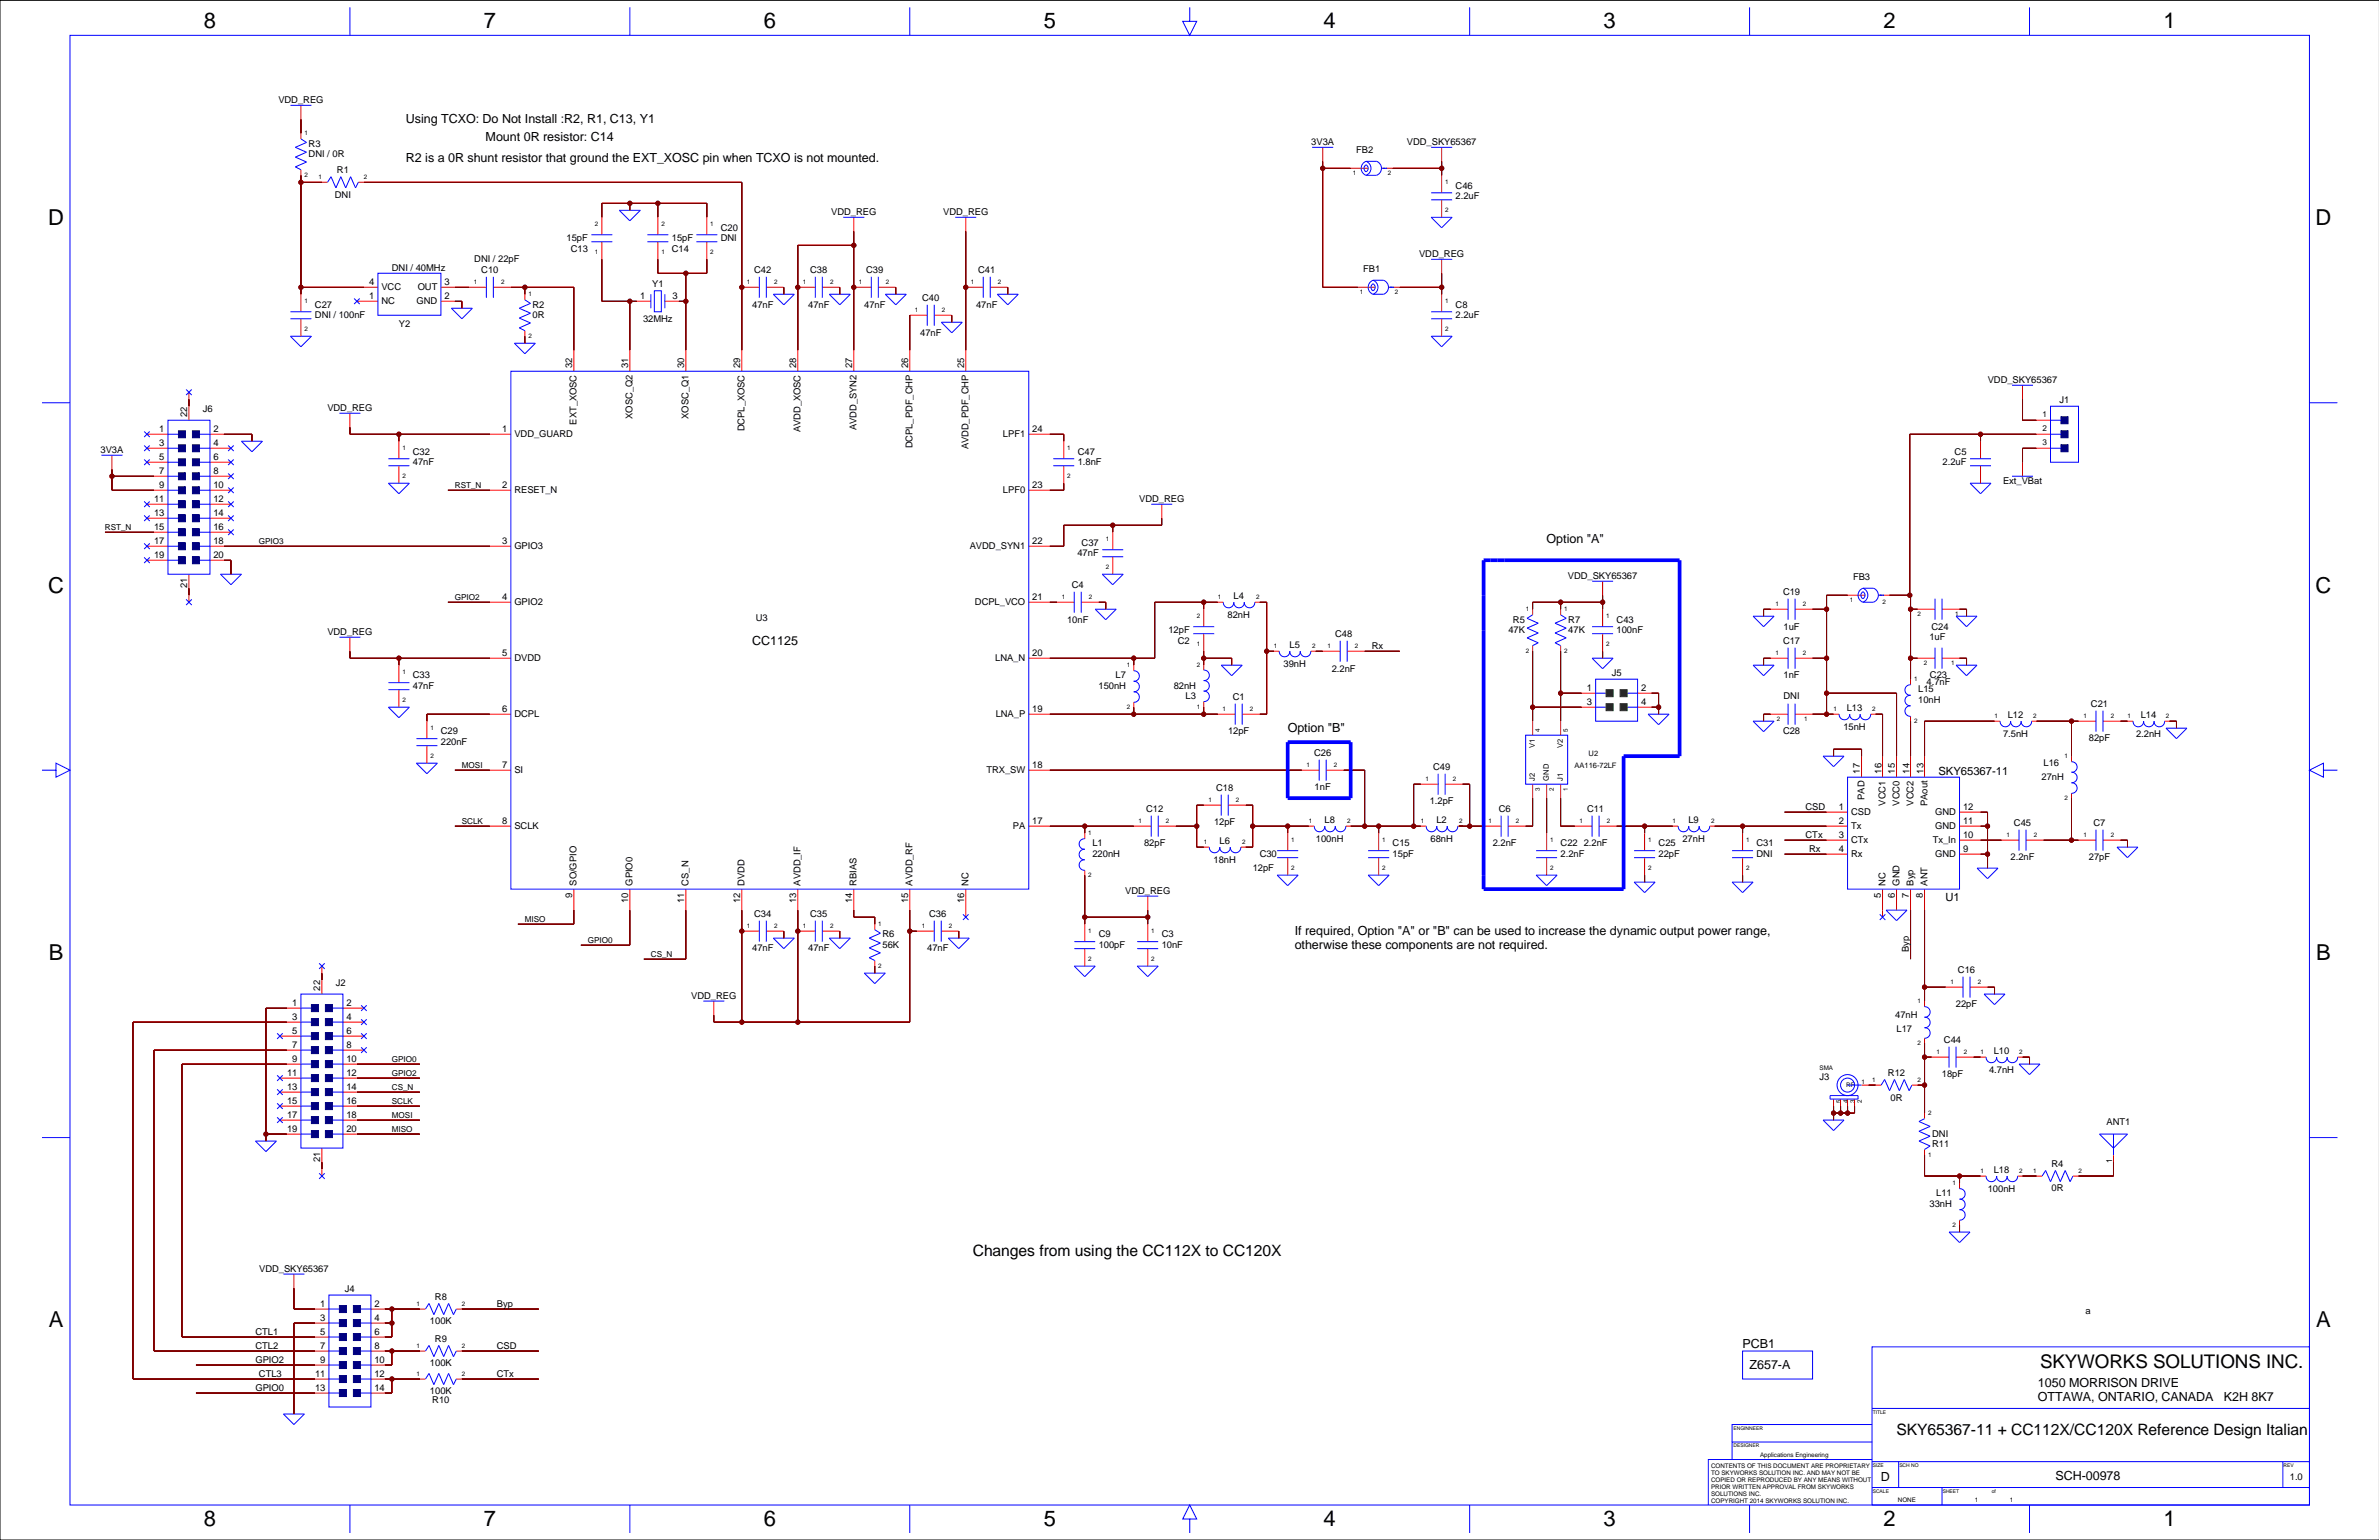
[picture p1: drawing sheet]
<svg xmlns="http://www.w3.org/2000/svg" width="863mm" height="559mm" viewBox="0 0 863 559" stroke-linecap="round" stroke-linejoin="round" font-family="sans-serif">
<defs><g id="words">
<g font-size="8">
<text x="74" y="10.1">8</text>
<text x="175.6" y="10.1">7</text>
<text x="277.1" y="10.1">6</text>
<text x="378.7" y="10.1">5</text>
<text x="480.3" y="10.1">4</text>
<text x="581.9" y="10.1">3</text>
<text x="683.4" y="10.1">2</text>
<text x="785" y="10.1">1</text>
<text x="17.5" y="81.7">D</text>
<text x="840.2" y="81.7">D</text>
<text x="17.5" y="215.1">C</text>
<text x="840.2" y="215.1">C</text>
<text x="17.7" y="348.4">B</text>
<text x="840.5" y="348.4">B</text>
<text x="17.7" y="481.7">A</text>
<text x="840.5" y="481.7">A</text>
<text x="74" y="553.8">8</text>
<text x="175.6" y="553.8">7</text>
<text x="277.1" y="553.8">6</text>
<text x="378.7" y="553.8">5</text>
<text x="480.3" y="553.8">4</text>
<text x="581.9" y="553.8">3</text>
<text x="683.4" y="553.8">2</text>
<text x="785" y="553.8">1</text>
</g>
<text font-size="6.8" x="740.2" y="496.3">SKYWORKS SOLUTIONS INC.</text>
<g font-size="5.7">
<text x="353" y="455.9">Changes from using the CC112X to CC120X</text>
<text x="688.2" y="520.7">SKY65367-11 + CC112X/CC120X Reference Design Italian</text>
</g>
<g font-size="4.6">
<text x="147.3" y="44.8">Using TCXO: Do Not Install :R2, R1, C13, Y1</text>
<text x="176.2" y="51.2">Mount 0R resistor: C14</text>
<text x="147.3" y="58.8">R2 is a 0R shunt resistor that ground the EXT_XOSC pin when TCXO is not mounted.</text>
<text x="561.2" y="197.2">Option &quot;A&quot;</text>
<text x="273" y="234">CC1125</text>
<text x="467.3" y="265.7">Option &quot;B&quot;</text>
<text x="469.8" y="339.4">If required, Option &quot;A&quot; or &quot;B&quot; can be used to increase the dynamic output power range,</text>
<text x="469.8" y="344.5">otherwise these components are not required.</text>
<text x="632.3" y="489.2">PCB1</text>
<text x="634.9" y="496.8">Z657-A</text>
<text x="739.5" y="503.2">1050 MORRISON DRIVE</text>
<text x="739.5" y="508.2">OTTAWA, ONTARIO, CANADA</text>
<text x="807" y="508.2">K2H 8K7</text>
<text x="682.5" y="537.6">D</text>
<text x="745.8" y="536.9">SCH-00978</text>
</g>
<g font-size="4.1">
<text x="703.4" y="281.1">SKY65367-11</text>
<text x="706" y="326.8">U1</text>
</g>
<g font-size="3.4">
<text x="101" y="37.5">VDD_REG</text>
<text x="112" y="53.2">R3</text>
<text x="475.8" y="52.7">3V3A</text>
<text x="510.5" y="52.7">VDD_SKY65367</text>
<text x="112" y="57">DNI / 0R</text>
<text x="492.1" y="55.5">FB2</text>
<text x="122.3" y="62.9">R1</text>
<text x="121.5" y="71.7">DNI</text>
<text x="528.2" y="68.4">C46</text>
<text x="528.2" y="72.2">2.2uF</text>
<text x="261.6" y="83.7">C20</text>
<text x="301.6" y="78.1">VDD_REG</text>
<text x="342.3" y="78.1">VDD_REG</text>
<text x="205.6" y="87.5">15pF</text>
<text x="243.8" y="87.5">15pF</text>
<text x="261.6" y="87.5">DNI</text>
<text x="172.1" y="95.1">DNI / 22pF</text>
<text x="207.1" y="91.3">C13</text>
<text x="243.8" y="91.3">C14</text>
<text x="514.9" y="93.3">VDD_REG</text>
<text x="142.2" y="98.4">DNI / 40MHz</text>
<text x="174.7" y="99.2">C10</text>
<text x="273.7" y="99.2">C42</text>
<text x="294" y="99.2">C38</text>
<text x="314.3" y="99.2">C39</text>
<text x="355" y="99.2">C41</text>
<text x="494.6" y="98.7">FB1</text>
<text x="134" y="103.5">4</text>
<text x="138.4" y="105.3">VCC</text>
<text x="151.6" y="105.3">OUT</text>
<text x="161.3" y="103.5">3</text>
<text x="236.6" y="104.2">Y1</text>
<text x="114.3" y="111.6">C27</text>
<text x="134" y="108.5">1</text>
<text x="138.4" y="110.3">NC</text>
<text x="151.2" y="110.3">GND</text>
<text x="161.3" y="108.5">2</text>
<text x="193.2" y="111.6">R2</text>
<text x="232.3" y="108.6">1</text>
<text x="244" y="108.6">3</text>
<text x="272.9" y="111.6">47nF</text>
<text x="293.3" y="111.6">47nF</text>
<text x="313.6" y="111.6">47nF</text>
<text x="334.6" y="109.3">C40</text>
<text x="354.2" y="111.6">47nF</text>
<text x="528.2" y="111.6">C8</text>
<text x="114.3" y="115.4">DNI / 100nF</text>
<text x="144.7" y="118.7">Y2</text>
<text x="193.2" y="115.4">0R</text>
<text x="233.3" y="116.7">32MHz</text>
<text x="528.2" y="115.4">2.2uF</text>
<text x="333.9" y="121.8">47nF</text>
<text x="207.6" y="133.4" transform="rotate(-90 207.6 133.4)">32</text>
<text x="228" y="133.4" transform="rotate(-90 228 133.4)">31</text>
<text x="248.3" y="133.4" transform="rotate(-90 248.3 133.4)">30</text>
<text x="268.6" y="133.4" transform="rotate(-90 268.6 133.4)">29</text>
<text x="288.9" y="133.4" transform="rotate(-90 288.9 133.4)">28</text>
<text x="309.2" y="133.4" transform="rotate(-90 309.2 133.4)">27</text>
<text x="329.5" y="133.4" transform="rotate(-90 329.5 133.4)">26</text>
<text x="349.8" y="133.4" transform="rotate(-90 349.8 133.4)">25</text>
<text x="721.3" y="139">VDD_SKY65367</text>
<text x="73.6" y="149.4">J6</text>
<text x="118.8" y="149.2">VDD_REG</text>
<text x="747.3" y="146.1">J1</text>
<text x="68" y="151.2" transform="rotate(-90 68 151.2)">22</text>
<text x="209.2" y="154" transform="rotate(-90 209.2 154)">EXT_XOSC</text>
<text x="229.6" y="152" transform="rotate(-90 229.6 152)">XOSC_Q2</text>
<text x="249.9" y="152" transform="rotate(-90 249.9 152)">XOSC_Q1</text>
<text x="57.8" y="161.9">3</text>
<text x="57.8" y="156.8">1</text>
<text x="77.5" y="161.9">4</text>
<text x="77.5" y="156.8">2</text>
<text x="182.2" y="156.8">1</text>
<text x="186.6" y="158.6">VDD_GUARD</text>
<text x="270.2" y="156.5" transform="rotate(-90 270.2 156.5)">DCPL_XOSC</text>
<text x="290.5" y="156.9" transform="rotate(-90 290.5 156.9)">AVDD_XOSC</text>
<text x="310.8" y="156.1" transform="rotate(-90 310.8 156.1)">AVDD_SYN2</text>
<text x="363.9" y="158.6">LPF1</text>
<text x="374.6" y="156.8">24</text>
<text x="36.5" y="164.4">3V3A</text>
<text x="57.8" y="167">5</text>
<text x="77.5" y="167">6</text>
<text x="149.8" y="164.9">C32</text>
<text x="331.1" y="162.7" transform="rotate(-90 331.1 162.7)">DCPL_PDF_CHP</text>
<text x="351.5" y="163.1" transform="rotate(-90 351.5 163.1)">AVDD_PDF_CHP</text>
<text x="391.1" y="164.9">C47</text>
<text x="709.2" y="164.9">C5</text>
<text x="57.8" y="172">7</text>
<text x="77.5" y="172">8</text>
<text x="149.8" y="168.7">47nF</text>
<text x="391.1" y="168.7">1.8nF</text>
<text x="704.9" y="168.7">2.2uF</text>
<text x="57.8" y="177.1">9</text>
<text x="77.5" y="177.1">10</text>
<text x="182.2" y="177.1">2</text>
<text x="186.6" y="178.9">RESET_N</text>
<text x="363.9" y="178.9">LPF0</text>
<text x="374.6" y="177.1">23</text>
<text x="726.8" y="175.6">Ext_VBat</text>
<text x="55.9" y="182.2">11</text>
<text x="77.5" y="182.2">12</text>
<text x="413.4" y="182.2">VDD_REG</text>
<text x="55.9" y="187.3">13</text>
<text x="77.5" y="187.3">14</text>
<text x="55.9" y="197.4">17</text>
<text x="55.9" y="192.4">15</text>
<text x="77.5" y="197.4">18</text>
<text x="77.5" y="192.4">16</text>
<text x="182.2" y="197.4">3</text>
<text x="374.6" y="197.4">22</text>
<text x="392.5" y="197.9">C37</text>
<text x="55.9" y="202.5">19</text>
<text x="77.5" y="202.5">20</text>
<text x="186.6" y="199.2">GPIO3</text>
<text x="351.9" y="199.2">AVDD_SYN1</text>
<text x="391" y="201.8">47nF</text>
<text x="68" y="213.4" transform="rotate(-90 68 213.4)">21</text>
<text x="388.9" y="213.4">C4</text>
<text x="568.9" y="210.1">VDD_SKY65367</text>
<text x="647" y="216">C19</text>
<text x="672.4" y="210.4">FB3</text>
<text x="182.2" y="217.7">4</text>
<text x="186.6" y="219.5">GPIO2</text>
<text x="353.8" y="219.5">DCPL_VCO</text>
<text x="374.6" y="217.7">21</text>
<text x="447.6" y="217.2">L4</text>
<text x="274.3" y="225.4">U3</text>
<text x="387.2" y="225.9">10nF</text>
<text x="445.4" y="224.4">82nH</text>
<text x="549" y="225.9">R5</text>
<text x="569.1" y="225.9">R7</text>
<text x="586.6" y="225.9">C43</text>
<text x="118.8" y="230.5">VDD_REG</text>
<text x="424" y="229.7">12pF</text>
<text x="427.4" y="233.5">C2</text>
<text x="484.5" y="231.2">C48</text>
<text x="547.3" y="229.7">47K</text>
<text x="569.1" y="229.7">47K</text>
<text x="586.6" y="229.7">100nF</text>
<text x="647" y="233.8">C17</text>
<text x="647.2" y="228.4">1uF</text>
<text x="700.1" y="232.2">1uF</text>
<text x="700.9" y="228.4">C24</text>
<text x="182.2" y="238.1">5</text>
<text x="186.6" y="239.8">DVDD</text>
<text x="361.1" y="239.8">LNA_N</text>
<text x="374.6" y="238.1">20</text>
<text x="467.9" y="235">L5</text>
<text x="497.7" y="235.5">Rx</text>
<text x="465.7" y="242.1">39nH</text>
<text x="483.2" y="243.7">2.2nF</text>
<text x="584.8" y="245.2">J5</text>
<text x="700.3" y="245.9">C23</text>
<text x="149.8" y="246.2">C33</text>
<text x="149.8" y="250">47nF</text>
<text x="398.6" y="250">150nH</text>
<text x="404.8" y="246.2">L7</text>
<text x="425.9" y="250">82nH</text>
<text x="575.8" y="250.8">1</text>
<text x="595.5" y="250.8">2</text>
<text x="647.2" y="246.2">1nF</text>
<text x="696.1" y="251.3">L15</text>
<text x="699.1" y="248.7">4.7nF</text>
<text x="430.2" y="253.8">L3</text>
<text x="447.3" y="254.1">C1</text>
<text x="575.8" y="255.8">3</text>
<text x="595.5" y="255.8">4</text>
<text x="647.2" y="253.8">DNI</text>
<text x="670.1" y="257.9">L13</text>
<text x="696.1" y="255.1">10nH</text>
<text x="758.7" y="256.6">C21</text>
<text x="182.2" y="258.4">6</text>
<text x="186.6" y="260.2">DCPL</text>
<text x="361.3" y="260.2">LNA_P</text>
<text x="374.6" y="258.4">19</text>
<text x="728.5" y="260.4">L12</text>
<text x="776.8" y="260.4">L14</text>
<text x="160" y="266.5">C29</text>
<text x="445.6" y="266.5">12pF</text>
<text x="647" y="266.3">C28</text>
<text x="668.9" y="265">15nH</text>
<text x="726.8" y="267.5">7.5nH</text>
<text x="758" y="269.1">82pF</text>
<text x="775.1" y="267.5">2.2nH</text>
<text x="160" y="270.3">220nF</text>
<text x="476.8" y="274.4">C26</text>
<text x="182.2" y="278.7">7</text>
<text x="186.6" y="280.5">SI</text>
<text x="357.9" y="280.5">TRX_SW</text>
<text x="374.6" y="278.7">18</text>
<text x="520" y="279.5">C49</text>
<text x="674.9" y="280.7" transform="rotate(-90 674.9 280.7)">17</text>
<text x="682.8" y="280.7" transform="rotate(-90 682.8 280.7)">16</text>
<text x="687.6" y="280.7" transform="rotate(-90 687.6 280.7)">15</text>
<text x="692.9" y="280.7" transform="rotate(-90 692.9 280.7)">14</text>
<text x="698" y="280.7" transform="rotate(-90 698 280.7)">13</text>
<text x="741.5" y="277.9">L16</text>
<text x="441.3" y="287.1">C18</text>
<text x="477" y="286.8">1nF</text>
<text x="740.8" y="283">27nH</text>
<text x="518.8" y="291.9">1.2pF</text>
<text x="655.2" y="293.9">CSD</text>
<text x="667.3" y="293.9">1</text>
<text x="676.5" y="290.2" transform="rotate(-90 676.5 290.2)">PAD</text>
<text x="684.1" y="292.3" transform="rotate(-90 684.1 292.3)">VCC1</text>
<text x="689.2" y="292.3" transform="rotate(-90 689.2 292.3)">VCC0</text>
<text x="694.3" y="292.3" transform="rotate(-90 694.3 292.3)">VCC2</text>
<text x="699.4" y="292.5" transform="rotate(-90 699.4 292.5)">PAout</text>
<text x="712.3" y="293.9">12</text>
<text x="182.2" y="299">8</text>
<text x="374.6" y="299">17</text>
<text x="415.9" y="294.7">C12</text>
<text x="440.5" y="299.5">12pF</text>
<text x="480.6" y="298.5">L8</text>
<text x="521.2" y="298.5">L2</text>
<text x="543.8" y="294.7">C6</text>
<text x="575.9" y="294.7">C11</text>
<text x="612.7" y="298.5">L9</text>
<text x="667.3" y="299">2</text>
<text x="671.7" y="295.7">CSD</text>
<text x="702.2" y="295.7">GND</text>
<text x="712.3" y="299">11</text>
<text x="730.8" y="299.8">C45</text>
<text x="759.7" y="299.8">C7</text>
<text x="186.6" y="300.8">SCLK</text>
<text x="367.5" y="300.8">PA</text>
<text x="477.5" y="305.6">100nH</text>
<text x="519.1" y="305.6">68nH</text>
<text x="610.5" y="305.6">27nH</text>
<text x="655.2" y="304.1">CTx</text>
<text x="667.3" y="304.1">3</text>
<text x="671.7" y="300.8">Tx</text>
<text x="671.7" y="305.9">CTx</text>
<text x="701.3" y="305.9">Tx_In</text>
<text x="702.2" y="300.8">GND</text>
<text x="712.3" y="304.1">10</text>
<text x="396.4" y="311">220nH</text>
<text x="396.4" y="307.1">L1</text>
<text x="415.1" y="307.1">82pF</text>
<text x="442.5" y="306.1">L6</text>
<text x="457.1" y="311">C30</text>
<text x="505.3" y="311">15pF</text>
<text x="505.3" y="307.1">C15</text>
<text x="541.6" y="307.1">2.2nF</text>
<text x="566.3" y="307.1">C22</text>
<text x="566.3" y="311">2.2nF</text>
<text x="574.7" y="307.1">2.2nF</text>
<text x="601.8" y="307.1">C25</text>
<text x="601.8" y="311">22pF</text>
<text x="637.4" y="307.1">C31</text>
<text x="637.4" y="311">DNI</text>
<text x="656.4" y="309.2">Rx</text>
<text x="667.3" y="309.2">4</text>
<text x="671.7" y="311">Rx</text>
<text x="702.2" y="311">GND</text>
<text x="712.3" y="309.2">9</text>
<text x="440.3" y="313.2">18nH</text>
<text x="454.6" y="316">12pF</text>
<text x="729.6" y="312.2">2.2nF</text>
<text x="758" y="312.2">27pF</text>
<text x="209.2" y="321.4" transform="rotate(-90 209.2 321.4)">SO/GPIO</text>
<text x="229.6" y="321.4" transform="rotate(-90 229.6 321.4)">GPIO0</text>
<text x="249.9" y="321.4" transform="rotate(-90 249.9 321.4)">CS_N</text>
<text x="270.2" y="321.4" transform="rotate(-90 270.2 321.4)">DVDD</text>
<text x="290.5" y="321.4" transform="rotate(-90 290.5 321.4)">AVDD_IF</text>
<text x="310.8" y="321.4" transform="rotate(-90 310.8 321.4)">RBIAS</text>
<text x="331.1" y="321.4" transform="rotate(-90 331.1 321.4)">AVDD_RF</text>
<text x="351.5" y="321.4" transform="rotate(-90 351.5 321.4)">NC</text>
<text x="684.1" y="321.4" transform="rotate(-90 684.1 321.4)">NC</text>
<text x="689.2" y="321.4" transform="rotate(-90 689.2 321.4)">GND</text>
<text x="694.3" y="321.4" transform="rotate(-90 694.3 321.4)">Byp</text>
<text x="699.4" y="321.4" transform="rotate(-90 699.4 321.4)">ANT</text>
<text x="207.6" y="325.8" transform="rotate(-90 207.6 325.8)">9</text>
<text x="228" y="327.7" transform="rotate(-90 228 327.7)">10</text>
<text x="248.3" y="327.7" transform="rotate(-90 248.3 327.7)">11</text>
<text x="268.6" y="327.7" transform="rotate(-90 268.6 327.7)">12</text>
<text x="288.9" y="327.7" transform="rotate(-90 288.9 327.7)">13</text>
<text x="309.2" y="327.7" transform="rotate(-90 309.2 327.7)">14</text>
<text x="329.5" y="327.7" transform="rotate(-90 329.5 327.7)">15</text>
<text x="349.8" y="327.7" transform="rotate(-90 349.8 327.7)">16</text>
<text x="408.3" y="324.4">VDD_REG</text>
<text x="682.5" y="325.8" transform="rotate(-90 682.5 325.8)">5</text>
<text x="687.6" y="325.8" transform="rotate(-90 687.6 325.8)">6</text>
<text x="692.7" y="325.8" transform="rotate(-90 692.7 325.8)">7</text>
<text x="697.8" y="325.8" transform="rotate(-90 697.8 325.8)">8</text>
<text x="273.7" y="332.8">C34</text>
<text x="294" y="332.8">C35</text>
<text x="337.2" y="332.8">C36</text>
<text x="320.2" y="340.2">R6</text>
<text x="398.7" y="340.2">C9</text>
<text x="421.5" y="340.2">C3</text>
<text x="272.9" y="345.2">47nF</text>
<text x="293.3" y="345.2">47nF</text>
<text x="320.2" y="344">56K</text>
<text x="336.4" y="345.2">47nF</text>
<text x="398.7" y="344">100pF</text>
<text x="421.5" y="344">10nF</text>
<text x="692.7" y="345.5" transform="rotate(-90 692.7 345.5)">Byp</text>
<text x="710.5" y="353.1">C16</text>
<text x="116.2" y="359.5" transform="rotate(-90 116.2 359.5)">22</text>
<text x="121.9" y="357.7">J2</text>
<text x="106" y="365">1</text>
<text x="125.7" y="365">2</text>
<text x="250.8" y="362.5">VDD_REG</text>
<text x="709.7" y="365.6">22pF</text>
<text x="106" y="370.1">3</text>
<text x="125.7" y="370.1">4</text>
<text x="687.7" y="369.4">47nH</text>
<text x="106" y="375.2">5</text>
<text x="125.7" y="375.2">6</text>
<text x="688.2" y="374.4">L17</text>
<text x="106" y="380.3">7</text>
<text x="125.7" y="380.3">8</text>
<text x="705.4" y="378.5">C44</text>
<text x="723.4" y="382.3">L10</text>
<text x="106" y="385.4">9</text>
<text x="125.7" y="385.4">10</text>
<text x="721.8" y="389.4">4.7nH</text>
<text x="104.2" y="390.4">11</text>
<text x="104.2" y="395.5">13</text>
<text x="125.7" y="390.4">12</text>
<text x="125.7" y="395.5">14</text>
<text x="660.2" y="391.7">J3</text>
<text x="685.1" y="390.4">R12</text>
<text x="704.6" y="390.9">18pF</text>
<text x="104.2" y="400.6">15</text>
<text x="125.7" y="400.6">16</text>
<text x="686" y="399.3">0R</text>
<text x="104.2" y="405.7">17</text>
<text x="125.7" y="405.7">18</text>
<text x="104.2" y="410.8">19</text>
<text x="125.7" y="410.8">20</text>
<text x="701.1" y="412.5">DNI</text>
<text x="764.4" y="408.2">ANT1</text>
<text x="701.1" y="416.3">R11</text>
<text x="116.2" y="421.6" transform="rotate(-90 116.2 421.6)">21</text>
<text x="723.4" y="425.5">L18</text>
<text x="744.4" y="423.5">R4</text>
<text x="700.1" y="437.9">33nH</text>
<text x="702.6" y="434.1">L11</text>
<text x="721.3" y="432.6">100nH</text>
<text x="744.4" y="432.3">0R</text>
<text x="94" y="461.5">VDD_SKY65367</text>
<text x="125.2" y="468.7">J4</text>
<text x="157.8" y="471.7">R8</text>
<text x="116.2" y="479.3">3</text>
<text x="116.2" y="474.2">1</text>
<text x="135.9" y="479.3">4</text>
<text x="135.9" y="474.2">2</text>
<text x="180.3" y="474.2">Byp</text>
<text x="756.7" y="476.8">a</text>
<text x="92.7" y="484.4">CTL1</text>
<text x="116.2" y="484.4">5</text>
<text x="135.9" y="484.4">6</text>
<text x="156" y="480.6">100K</text>
<text x="92.7" y="489.5">CTL2</text>
<text x="116.2" y="489.5">7</text>
<text x="135.9" y="489.5">8</text>
<text x="157.8" y="486.9">R9</text>
<text x="180.3" y="489.5">CSD</text>
<text x="92.7" y="494.5">GPIO2</text>
<text x="116.2" y="494.6">9</text>
<text x="135.9" y="494.6">10</text>
<text x="156" y="495.8">100K</text>
<text x="94" y="499.6">CTL3</text>
<text x="114.3" y="499.6">11</text>
<text x="135.9" y="499.6">12</text>
<text x="180.3" y="499.6">CTx</text>
<text x="92.7" y="504.7">GPIO0</text>
<text x="114.3" y="504.7">13</text>
<text x="135.9" y="504.7">14</text>
<text x="156" y="506">100K</text>
<text x="156.9" y="509">R10</text>
<text x="830.9" y="537.2">1.0</text>
</g>
<g font-size="3">
<text x="741.1" y="151.3">1</text>
<text x="741.1" y="156.4">2</text>
<text x="741.1" y="161.5">3</text>
<text x="165.1" y="177.2">RST_N</text>
<text x="38.1" y="192.5">RST_N</text>
<text x="94" y="197.5">GPIO3</text>
<text x="165.1" y="217.8">GPIO2</text>
<text x="167.6" y="278.8">MOSI</text>
<text x="167.6" y="299.1">SCLK</text>
<text x="190.5" y="334.7">MISO</text>
<text x="213.3" y="342.3">GPIO0</text>
<text x="236.2" y="347.4">CS_N</text>
<text x="142.2" y="385.4">GPIO0</text>
<text x="142.2" y="395.6">CS_N</text>
<text x="142.2" y="390.5">GPIO2</text>
<text x="142.2" y="400.7">SCLK</text>
<text x="142.2" y="405.8">MOSI</text>
<text x="142.2" y="410.8">MISO</text>
<text x="766.4" y="422" transform="rotate(-90 766.4 422)">1</text>
</g>
<g font-size="2.7">
<text x="556.9" y="271.3" transform="rotate(-90 556.9 271.3)">V1</text>
<text x="567.1" y="271.3" transform="rotate(-90 567.1 271.3)">V2</text>
<text x="576.4" y="274.3">U2</text>
<text x="571.4" y="278.8">AA116-72LF</text>
<text x="556.9" y="283.3" transform="rotate(-90 556.9 283.3)">J2</text>
<text x="562" y="283.3" transform="rotate(-90 562 283.3)">GND</text>
<text x="567.1" y="283.3" transform="rotate(-90 567.1 283.3)">J1</text>
</g>
<g font-size="2.3">
<text x="110.5" y="49.1">1</text>
<text x="110.5" y="64.3">2</text>
<text x="115.6" y="65.1">1</text>
<text x="132" y="65.1">2</text>
<text x="490.9" y="63.5">1</text>
<text x="503.6" y="63.5">2</text>
<text x="524.4" y="66.8">1</text>
<text x="524.4" y="77">2</text>
<text x="215.9" y="82.1">2</text>
<text x="240" y="82.1">2</text>
<text x="257.8" y="82.1">1</text>
<text x="215.9" y="92.2">1</text>
<text x="240" y="92.2">1</text>
<text x="257.8" y="92.2">2</text>
<text x="171.9" y="103.1">1</text>
<text x="181.8" y="103.1">2</text>
<text x="191.7" y="107.5">1</text>
<text x="271" y="103.1">1</text>
<text x="280.9" y="103.1">2</text>
<text x="291.3" y="103.1">1</text>
<text x="301.2" y="103.1">2</text>
<text x="311.6" y="103.1">1</text>
<text x="321.5" y="103.1">2</text>
<text x="352.2" y="103.1">1</text>
<text x="362.1" y="103.1">2</text>
<text x="493.4" y="106.7">1</text>
<text x="506.1" y="106.7">2</text>
<text x="110.5" y="110">1</text>
<text x="331.9" y="113.3">1</text>
<text x="341.8" y="113.3">2</text>
<text x="524.4" y="110">1</text>
<text x="110.5" y="120.2">2</text>
<text x="191.7" y="122.7">2</text>
<text x="524.4" y="120.2">2</text>
<text x="146" y="163.3">1</text>
<text x="387.3" y="163.3">1</text>
<text x="146" y="173.5">2</text>
<text x="387.3" y="173.5">2</text>
<text x="401.2" y="196.3">1</text>
<text x="401.2" y="206.5">2</text>
<text x="385.2" y="217.4">1</text>
<text x="395.1" y="217.4">2</text>
<text x="441.9" y="217.4">1</text>
<text x="455.8" y="217.4">2</text>
<text x="553.6" y="221.7">1</text>
<text x="567.6" y="221.7">1</text>
<text x="644.3" y="220">1</text>
<text x="654.2" y="220">2</text>
<text x="671.2" y="218.4">1</text>
<text x="683.1" y="219.2">2</text>
<text x="434.3" y="224.3">2</text>
<text x="582.8" y="224.3">1</text>
<text x="695.8" y="223.5">2</text>
<text x="709.5" y="223.5">1</text>
<text x="434.3" y="234.4">1</text>
<text x="462.2" y="235.2">1</text>
<text x="476.1" y="235.2">2</text>
<text x="481.7" y="235.2">1</text>
<text x="491.6" y="235.2">2</text>
<text x="553.6" y="237">2</text>
<text x="567.6" y="237">2</text>
<text x="582.8" y="234.4">2</text>
<text x="644.3" y="237.7">1</text>
<text x="654.2" y="237.7">2</text>
<text x="146" y="244.6">1</text>
<text x="408.9" y="242.1">1</text>
<text x="434.3" y="242.1">2</text>
<text x="698.1" y="241.3">2</text>
<text x="708" y="241.3">1</text>
<text x="694.5" y="247.1">1</text>
<text x="146" y="254.7">2</text>
<text x="408.9" y="257.3">2</text>
<text x="434.3" y="257.3">1</text>
<text x="443.7" y="258">1</text>
<text x="453.5" y="258">2</text>
<text x="644.8" y="261.6">2</text>
<text x="654.7" y="261.6">1</text>
<text x="665.3" y="258">1</text>
<text x="679.3" y="258">2</text>
<text x="694.5" y="262.4">2</text>
<text x="723.7" y="260.6">1</text>
<text x="737.7" y="260.6">2</text>
<text x="756" y="260.6">1</text>
<text x="765.9" y="260.6">2</text>
<text x="772" y="260.6">1</text>
<text x="786" y="260.6">2</text>
<text x="156.2" y="264.9">1</text>
<text x="558.7" y="265.5" transform="rotate(-90 558.7 265.5)">4</text>
<text x="568.9" y="265.5" transform="rotate(-90 568.9 265.5)">5</text>
<text x="156.2" y="275.1">2</text>
<text x="749.1" y="275.1">1</text>
<text x="474.1" y="278.4">1</text>
<text x="484" y="278.4">2</text>
<text x="517.3" y="283.4">1</text>
<text x="527.2" y="283.4">2</text>
<text x="558.7" y="287.1" transform="rotate(-90 558.7 287.1)">3</text>
<text x="563.8" y="287.1" transform="rotate(-90 563.8 287.1)">2</text>
<text x="568.9" y="287.1" transform="rotate(-90 568.9 287.1)">1</text>
<text x="438.6" y="291.1">1</text>
<text x="448.5" y="291.1">2</text>
<text x="749.1" y="290.3">2</text>
<text x="413.2" y="298.7">1</text>
<text x="423.1" y="298.7">2</text>
<text x="474.9" y="298.7">1</text>
<text x="488.8" y="298.7">2</text>
<text x="515.5" y="298.7">1</text>
<text x="529.5" y="298.7">2</text>
<text x="540.1" y="298.7">1</text>
<text x="550" y="298.7">2</text>
<text x="573.2" y="298.7">1</text>
<text x="583.1" y="298.7">2</text>
<text x="606.9" y="298.7">1</text>
<text x="620.9" y="298.7">2</text>
<text x="394.9" y="303">1</text>
<text x="468.5" y="305.5">1</text>
<text x="501.5" y="305.5">1</text>
<text x="562.5" y="305.5">1</text>
<text x="598" y="305.5">1</text>
<text x="633.6" y="305.5">1</text>
<text x="728.1" y="303.8">1</text>
<text x="738" y="303.8">2</text>
<text x="756" y="303.8">1</text>
<text x="765.9" y="303.8">2</text>
<text x="436.8" y="306.3">1</text>
<text x="450.7" y="306.3">2</text>
<text x="468.5" y="315.7">2</text>
<text x="501.5" y="315.7">2</text>
<text x="562.5" y="315.7">2</text>
<text x="598" y="315.7">2</text>
<text x="633.6" y="315.7">2</text>
<text x="394.9" y="318.2">2</text>
<text x="271" y="336.8">1</text>
<text x="280.9" y="336.8">2</text>
<text x="291.3" y="336.8">1</text>
<text x="301.2" y="336.8">2</text>
<text x="318.7" y="336">1</text>
<text x="334.5" y="336.8">1</text>
<text x="344.3" y="336.8">2</text>
<text x="394.9" y="338.5">1</text>
<text x="417.7" y="338.5">1</text>
<text x="318.7" y="351.2">2</text>
<text x="394.9" y="348.7">2</text>
<text x="417.7" y="348.7">2</text>
<text x="707.8" y="357.1">1</text>
<text x="717.6" y="357.1">2</text>
<text x="695.8" y="363.9">1</text>
<text x="695.8" y="379.2">2</text>
<text x="702.7" y="382.5">1</text>
<text x="712.6" y="382.5">2</text>
<text x="718.7" y="382.5">1</text>
<text x="732.6" y="382.5">2</text>
<text x="660.2" y="388.2">SMA</text>
<text x="669.9" y="394.4">RF</text>
<text x="675.5" y="393.2">1</text>
<text x="679.3" y="392.6">1</text>
<text x="695.8" y="392.6">2</text>
<text x="667.9" y="400.1" transform="rotate(-90 667.9 400.1)">5</text>
<text x="670.5" y="400.1" transform="rotate(-90 670.5 400.1)">4</text>
<text x="673" y="400.1" transform="rotate(-90 673 400.1)">3</text>
<text x="675.5" y="400.1" transform="rotate(-90 675.5 400.1)">2</text>
<text x="699.6" y="404.6">2</text>
<text x="699.6" y="419.8">1</text>
<text x="718.7" y="425.7">1</text>
<text x="732.6" y="425.7">2</text>
<text x="737.7" y="425.7">1</text>
<text x="754.2" y="425.7">2</text>
<text x="708.5" y="430">1</text>
<text x="708.5" y="445.2">2</text>
<text x="151.1" y="473.9">1</text>
<text x="167.6" y="473.9">2</text>
<text x="151.1" y="489.1">1</text>
<text x="167.6" y="489.1">2</text>
<text x="151.1" y="499.3">1</text>
<text x="167.6" y="499.3">2</text>
<text x="620.9" y="532.6">CONTENTS OF THIS DOCUMENT ARE PROPRIETARY</text>
<text x="638.7" y="528.6">Applications Engineering</text>
<text x="620.9" y="537.7">COPIED OR REPRODUCED BY ANY MEANS WITHOUT</text>
<text x="620.9" y="535.2">TO SKYWORKS SOLUTION INC. AND MAY NOT BE</text>
<text x="620.9" y="545.3">COPYRIGHT 2014 SKYWORKS SOLUTION INC.</text>
<text x="620.9" y="542.8">SOLUTIONS INC.</text>
<text x="620.9" y="540.3">PRIOR WRITTEN APPROVAL FROM SKYWORKS</text>
<text x="688.7" y="545.1">NONE</text>
<text x="716.6" y="545.1">1</text>
<text x="729.3" y="545.1">1</text>
</g>
<g font-size="1.8">
<text x="679.5" y="512.9">TITLE</text>
<text x="629" y="518.8">ENGINNEER</text>
<text x="629" y="525.1">DESIGNER</text>
<text x="679.5" y="532.2">SIZE</text>
<text x="689.2" y="532.2">SCH NO</text>
<text x="828.6" y="532.2">REV</text>
<text x="679.5" y="541.6">SCALE</text>
<text x="704.9" y="541.6">SHEET</text>
<text x="722.7" y="541.9">of</text>
</g>
</g></defs>
<path d="M863.3 .1h-863.3v558.7h863.3" fill="none" stroke="#000" stroke-width=".36"/>
<g fill="none" stroke="#00f" stroke-width=".36">
<path d="M25.4 12.8h812.6v533.3h-812.6zM127 2.7v10.1M228.5 2.7v10.1M330.1 2.7v10.1M431.7 2.7v5h2.5l-2.5 5.1-2.5-5.1h2.5M533.3 2.7v10.1M634.9 2.7v10.1M736.4 2.7v10.1M105.4 38.2h7.6M109.2 50.4l2 1.3-4 1.8 4 1.7-4 1.8 4 1.8-4 1.8 2 1M476.1 53.5h7.7M495.7 58.5a2.7 2.7 0 0 1 1.8 2.6 2.7 2.7 0 0 1-1.8 2.5"/>
<path d="M495.7 58.5h3.8a2.7 2.7 0 0 1 1.8 2.6 2.7 2.7 0 0 1-1.8 2.5h-3.8M495.7 58.5a2.7 2.7 0 0 0-1.8 2.6 2.7 2.7 0 0 0 1.8 2.5M519.3 53.5h7.6M118.8 66.2l1.3-2.1 1.8 4.1 1.8-4.1 1.7 4.1 1.8-4.1 1.8 4.1 1-2M224.7 76.3h7.7zM224.7 76.3l3.8 3.8 3.9-3.8M306 78.8h7.6M346.6 78.8h7.6M495.4 60a.82 .82 0 0 1 .9 .2 .82 .82 0 0 1 .2 .9l-.1 .4a.71 .71 0 0 1-1 .6l-.5-1zM501.5 61.1h1.8M519.3 78.8h7.6zM519.3 72.5h7.6"/>
<path d="M519.3 70h7.6M519.3 78.8l3.8 3.9 3.8-3.9M137.1 99.2h22.9v15.2h-22.9zM214.6 87.7h7.6M214.6 85.2h7.6M234.9 87.7h7.6M234.9 85.2h7.6M252.7 87.7h7.6M252.7 85.2h7.6M519.3 94.1h7.6M105.4 115.7h7.6M105.4 113.1h7.6"/>
<path d="M128.5 108.3l2 2M130.5 108.3l-2 2M163.8 111.9h7.6zM163.8 111.9l3.8 3.8 3.8-3.8M176.5 100.4v7.7M179 100.4v7.7M190.5 108.8l2 1.3-4.1 1.8 4.1 1.7-4.1 1.8 4.1 1.8-4.1 1.8 2.1 1M236.2 106.8v5.1M237.4 105.5h2.6v7.6h-2.6zM241.2 106.8v5.1M275.5 100.4v7.7M278.1 100.4v7.7"/>
<path d="M280.6 106.8h7.6zM280.6 106.8l3.8 3.8 3.8-3.8M295.8 100.4v7.7M298.4 100.4v7.7M300.9 106.8h7.6zM300.9 106.8l3.8 3.8 3.8-3.8M316.2 100.4v7.7M318.7 100.4v7.7M321.2 106.8h7.7zM321.2 106.8l3.8 3.8 3.9-3.8M336.5 110.6v7.6M339 110.6v7.6"/>
<path d="M341.6 116.9h7.6zM341.6 116.9l3.8 3.8 3.8-3.8M356.8 100.4v7.7M359.3 100.4v7.7M361.9 106.8h7.6zM361.9 106.8l3.8 3.8 3.8-3.8M497.9 103.2a.82 .82 0 0 1 .9 .2 .82 .82 0 0 1 .2 .8l-.1 .4a.71 .71 0 0 1-1 .7l-.4-1.1zM498.2 101.7a2.7 2.7 0 0 1 1.8 2.5 2.7 2.7 0 0 1-1.8 2.6M498.2 101.7h3.8a2.7 2.7 0 0 1 1.8 2.5 2.7 2.7 0 0 1-1.8 2.6h-3.8M498.2 101.7a2.7 2.7 0 0 0-1.7 2.5 2.7 2.7 0 0 0 1.7 2.6M504.1 104.2h1.8M519.3 115.7h7.6"/>
<path d="M519.3 113.1h7.6M105.4 122h7.6zM105.4 122l3.8 3.8 3.8-3.8M185.4 134.7h187.9v187.9h-187.9zM186.6 124.6h7.7zM186.6 124.6l3.9 3.8 3.8-3.8M519.3 122h7.6zM519.3 122l3.8 3.8 3.8-3.8M730.1 139.8h7.6M15.2 146.1h10.2M52.3 156.6l2 2M54.3 156.6l-2 2"/>
<path d="M60.9 152.5h15.3v55.9h-15.3zM60.9 157.6h3.9M67.5 141.3l2.1 2.1M69.6 141.3l-2.1 2.1M72.4 157.6h3.8M123.2 150h7.6M744.1 147.4h10.1v20.3h-10.1zM744.1 157.6h3.8M744.1 152.5h3.8M838 146.1h10.2M36.8 165.2h7.6M52.3 161.6l2 2.1"/>
<path d="M52.3 166.7l2 2M54.3 161.6l-2 2.1M54.3 166.7l-2 2M60.9 177.9h3.9M60.9 172.8h3.9M60.9 167.7h3.9M60.9 162.7h3.9M72.4 177.9h3.8M72.4 172.8h3.8M72.4 167.7h3.8M72.4 162.7h3.8M82.8 171.8l2 2"/>
<path d="M82.8 166.7l2 2M82.8 161.6l2 2.1M82.8 176.9l2 2M84.8 171.8l-2 2M84.8 166.7l-2 2M84.8 161.6l-2 2.1M84.8 176.9l-2 2M87.6 160.1h7.6zM87.6 160.1l3.8 3.8 3.8-3.8M140.9 175.3h7.7zM140.9 169h7.7M140.9 166.5h7.7"/>
<path d="M140.9 175.3l3.8 3.9 3.9-3.9M382.2 169h7.6M382.2 166.5h7.6M714.8 175.3h7.7zM714.8 169h7.7M714.8 166.5h7.7M714.8 175.3l3.9 3.9 3.8-3.9M730.1 172.8h7.6M744.1 162.7h3.8M52.3 197.2l2 2M52.3 187l2 2.1M52.3 181.9l2 2.1"/>
<path d="M54.3 197.2l-2 2M54.3 187l-2 2.1M54.3 181.9l-2 2.1M60.9 198.2h3.9M60.9 193.1h3.9M60.9 188h3.9M60.9 183h3.9M72.4 198.2h3.8M72.4 193.1h3.8M72.4 188h3.8M72.4 183h3.8M82.8 192.1l2 2"/>
<path d="M82.8 187l2 2.1M82.8 181.9l2 2.1M84.8 192.1l-2 2M84.8 187l-2 2.1M84.8 181.9l-2 2.1M400 199.5h7.6M417.7 183h7.7M52.3 202.3l2 2M54.3 202.3l-2 2M60.9 203.3h3.9M67.5 217.5l2.1 2M69.6 217.5l-2.1 2"/>
<path d="M72.4 203.3h3.8M80 208.4h7.6zM80 208.4l3.8 3.8 3.8-3.8M389.8 214.7v7.6M392.3 214.7v7.6M400 208.4h7.6zM400 202h7.6M400 208.4l3.8 3.8 3.8-3.8M443.9 218.5a1.91 1.91 0 0 0 1.9 2.1 1.91 1.91 0 0 0 1.9-2.1 1.91 1.91 0 0 0 1.9 2.1 1.91 1.91 0 0 0 1.9-2.1 1.91 1.91 0 0 0 1.9 2.1 1.91 1.91 0 0 0 1.9-2.1M577.7 210.9h7.6M648.8 217.2v7.7M651.4 217.2v7.7"/>
<path d="M675.7 214.9a.82 .82 0 0 1 .9 .2 .82 .82 0 0 1 .2 .9l-.1 .4a.71 .71 0 0 1-1 .6l-.5-1zM676 213.4a2.7 2.7 0 0 1 1.8 2.6 2.7 2.7 0 0 1-1.8 2.5M676 213.4h3.8a2.7 2.7 0 0 1 1.8 2.6 2.7 2.7 0 0 1-1.8 2.5h-3.8M676 213.4a2.7 2.7 0 0 0-1.8 2.6 2.7 2.7 0 0 0 1.8 2.5M681.8 216h1.8M702.1 217.2v7.7M704.7 217.2v7.7M123.2 231.2h7.6M397.4 221.1h7.6zM397.4 221.1l3.8 3.8 3.8-3.8M433 229.9h7.6M433 227.4h7.6"/>
<path d="M464.2 236.3a1.91 1.91 0 0 0 1.9 2 1.91 1.91 0 0 0 1.9-2 1.91 1.91 0 0 0 1.9 2 1.91 1.91 0 0 0 1.9-2 1.91 1.91 0 0 0 1.9 2 1.91 1.91 0 0 0 1.9-2M486.3 232.5v7.6M488.8 232.5v7.6M556.1 223.1l-2 1.3 4.1 1.7-4.1 1.8 4.1 1.8-4.1 1.8 4.1 1.7-2.1 1.1M566.3 223.1l2 1.3-4 1.7 4 1.8-4 1.8 4 1.8-4 1.7 2 1.1M577.7 238.8h7.6zM577.7 229.9h7.6M577.7 227.4h7.6M577.7 238.8l3.8 3.8 3.8-3.8M636.1 223.6h7.6zM636.1 223.6l3.8 3.8 3.8-3.8M648.8 235v7.6"/>
<path d="M651.4 235v7.6M702.1 235v7.6M704.7 235v7.6M709.8 223.6h7.6zM709.8 223.6l3.8 3.8 3.8-3.8M140.9 256.6h7.7zM140.9 250.3h7.7M140.9 247.7h7.7M140.9 256.6l3.8 3.8 3.9-3.8M411.4 243.4a1.91 1.91 0 0 1 2 1.9 1.91 1.91 0 0 1-2 1.9 1.91 1.91 0 0 1 2 1.9 1.91 1.91 0 0 1-2 1.9 1.91 1.91 0 0 1 2 1.9 1.91 1.91 0 0 1-2 1.9M436.8 243.2a1.91 1.91 0 0 1 2 1.9 1.91 1.91 0 0 1-2 1.9 1.91 1.91 0 0 1 2 1.9 1.91 1.91 0 0 1-2 1.9 1.91 1.91 0 0 1 2 1.9 1.91 1.91 0 0 1-2 1.9M443.1 241.4h7.6z"/>
<path d="M443.1 241.4l3.8 3.8 3.8-3.8M448.2 255.3v7.7M450.7 255.3v7.7M579 246.5h15.2v15.2h-15.2zM579 256.6h3.8M579 251.5h3.8M590.4 256.6h3.8M590.4 251.5h3.8M598 259.1h7.7zM598 259.1l3.8 3.9 3.9-3.9M636.1 241.4h7.6zM636.1 241.4l3.8 3.8 3.8-3.8"/>
<path d="M648.8 255.3v7.7M651.4 255.3v7.7M667.4 259.1a1.91 1.91 0 0 0 1.9 2.1 1.91 1.91 0 0 0 1.9-2.1 1.91 1.91 0 0 0 1.9 2.1 1.91 1.91 0 0 0 1.9-2.1 1.91 1.91 0 0 0 1.9 2.1 1.91 1.91 0 0 0 1.9-2.1M693.3 248.5a1.91 1.91 0 0 0-2.1 1.9 1.91 1.91 0 0 0 2.1 1.9 1.91 1.91 0 0 0-2.1 1.9 1.91 1.91 0 0 0 2.1 1.9 1.91 1.91 0 0 0-2.1 1.9 1.91 1.91 0 0 0 2.1 1.9M709.8 241.4h7.6zM709.8 241.4l3.8 3.8 3.8-3.8M760.6 257.9v7.6M763.1 257.9v7.6M15.2 279.5h5.1v-2.6l5.1 2.6-5.1 2.5v-2.5M151.1 276.9h7.6zM151.1 276.9l3.8 3.8 3.8-3.8M151.1 270.6h7.6"/>
<path d="M151.1 268h7.6M478.7 275.7v7.6M481.2 275.7v7.6M553.6 266.8h15.2v17.7h-15.2zM636.1 261.7h7.6zM636.1 261.7l3.8 3.8 3.8-3.8M661.5 274.4h7.6zM661.5 274.4l3.8 3.8 3.8-3.8M725.8 261.7a1.91 1.91 0 0 0 1.9 2 1.91 1.91 0 0 0 1.9-2 1.91 1.91 0 0 0 1.9 2 1.91 1.91 0 0 0 1.9-2 1.91 1.91 0 0 0 1.9 2 1.91 1.91 0 0 0 1.9-2M751.7 276.4a1.91 1.91 0 0 1 2 1.9 1.91 1.91 0 0 1-2 1.9 1.91 1.91 0 0 1 2 1.9 1.91 1.91 0 0 1-2 1.9 1.91 1.91 0 0 1 2 1.9 1.91 1.91 0 0 1-2 1.9M774 261.7a1.91 1.91 0 0 0 1.9 2 1.91 1.91 0 0 0 1.9-2 1.91 1.91 0 0 0 1.9 2 1.91 1.91 0 0 0 1.9-2 1.91 1.91 0 0 0 1.9 2 1.91 1.91 0 0 0 1.9-2M786 264.2h7.6z"/>
<path d="M786 264.2l3.8 3.8 3.8-3.8M843.1 279.5v-2.6l-5.1 2.6 5.1 2.5v-2.5h5.1M417.7 296v7.6M420.3 296v7.6M443.1 288.4v7.6M445.7 288.4v7.6M476.9 299.8a1.91 1.91 0 0 0 1.9 2 1.91 1.91 0 0 0 1.9-2 1.91 1.91 0 0 0 1.9 2 1.91 1.91 0 0 0 1.9-2 1.91 1.91 0 0 0 1.9 2 1.91 1.91 0 0 0 1.9-2M517.5 299.8a1.91 1.91 0 0 0 1.9 2 1.91 1.91 0 0 0 1.9-2 1.91 1.91 0 0 0 1.9 2 1.91 1.91 0 0 0 2-2 1.91 1.91 0 0 0 1.9 2 1.91 1.91 0 0 0 1.9-2M521.9 280.7v7.7M524.4 280.7v7.7M544.7 296v7.6M547.2 296v7.6"/>
<path d="M577.7 296v7.6M580.3 296v7.6M609 299.8a1.91 1.91 0 0 0 1.9 2 1.91 1.91 0 0 0 1.9-2 1.91 1.91 0 0 0 1.9 2 1.91 1.91 0 0 0 1.9-2 1.91 1.91 0 0 0 1.9 2 1.91 1.91 0 0 0 1.9-2M670.4 282h40.6v40.6h-40.6zM393.6 304.4a1.91 1.91 0 0 0-2 1.9 1.91 1.91 0 0 0 2 1.9 1.91 1.91 0 0 0-2 1.9 1.91 1.91 0 0 0 2 1.9 1.91 1.91 0 0 0-2 1.9 1.91 1.91 0 0 0 2 1.9M438.8 307.4a1.91 1.91 0 0 0 1.9 2 1.91 1.91 0 0 0 1.9-2 1.91 1.91 0 0 0 1.9 2 1.91 1.91 0 0 0 1.9-2 1.91 1.91 0 0 0 1.9 2 1.91 1.91 0 0 0 1.9-2M463.4 317.6h7.7zM463.4 311.2h7.7M463.4 308.7h7.7M463.4 317.6l3.9 3.8 3.8-3.8M496.5 317.6h7.6zM496.5 317.6l3.8 3.8 3.8-3.8"/>
<path d="M496.5 311.2h7.6M496.5 308.7h7.6M557.4 317.6h7.6zM557.4 311.2h7.6M557.4 308.7h7.6M557.4 317.6l3.8 3.8 3.8-3.8M593 311.2h7.6M593 308.7h7.6M628.5 311.2h7.6M628.5 308.7h7.6M717.4 315h7.6zM717.4 315l3.8 3.8 3.8-3.8"/>
<path d="M732.6 301v7.7M735.2 301v7.7M760.6 301v7.7M763.1 301v7.7M768.2 307.4h7.6zM768.2 307.4l3.8 3.8 3.8-3.8M275.5 334.1v7.6M278.1 334.1v7.6M295.8 334.1v7.6M298.4 334.1v7.6M317.4 337.4l2.1 1.2-4.1 1.8 4.1 1.8-4.1 1.8 4.1 1.7-4.1 1.8 2 1M339 334.1v7.6"/>
<path d="M341.6 334.1v7.6M349.4 331.8l2.1 2M351.5 331.8l-2.1 2M412.7 325.2h7.6M593 320.1h7.6zM593 320.1l3.8 3.8 3.8-3.8M628.5 320.1h7.6zM628.5 320.1l3.8 3.8 3.8-3.8M682.1 331.8l2 2M684.1 331.8l-2 2M684.4 330.3h7.6zM684.4 330.3l3.8 3.8 3.8-3.8"/>
<path d="M115.8 349.6l2 2M117.8 349.6l-2 2M280.6 340.4h7.6zM280.6 340.4l3.8 3.8 3.8-3.8M300.9 340.4h7.6zM300.9 340.4l3.8 3.8 3.8-3.8M313.6 353.1h7.6zM313.6 353.1l3.8 3.8 3.8-3.8M344.1 340.4h7.6zM344.1 340.4l3.8 3.8 3.8-3.8M389.8 350.6h7.6zM389.8 350.6l3.8 3.8 3.8-3.8"/>
<path d="M389.8 344.2h7.6M389.8 341.7h7.6M412.7 350.6h7.6zM412.7 344.2h7.6M412.7 341.7h7.6M412.7 350.6l3.8 3.8 3.8-3.8M712.3 354.4v7.6M714.8 354.4v7.6M100.6 374.9l2 2.1M102.6 374.9l-2 2.1M109.2 360.7h15.2v55.9h-15.2zM109.2 376h3.8"/>
<path d="M109.2 370.9h3.8M109.2 365.8h3.8M120.6 376h3.8M120.6 370.9h3.8M120.6 365.8h3.8M131 369.9l2.1 2M131 364.8l2.1 2M131 374.9l2.1 2.1M133.1 374.9l-2.1 2.1M133.1 369.9l-2.1 2M133.1 364.8l-2.1 2M255.2 363.3h7.6"/>
<path d="M660.2 376h.1M662.8 373.4h.1M698.3 365.3a1.91 1.91 0 0 1 2.1 1.9 1.91 1.91 0 0 1-2.1 1.9 1.91 1.91 0 0 1 2.1 1.9 1.91 1.91 0 0 1-2.1 1.9 1.91 1.91 0 0 1 2.1 1.9 1.91 1.91 0 0 1-2.1 1.9M707.2 379.8v7.6M709.8 379.8v7.6M719.9 360.7h7.6zM719.9 360.7l3.8 3.8 3.8-3.8M100.6 395.3l2 2M100.6 390.2l2 2M102.6 395.3l-2 2M102.6 390.2l-2 2M109.2 396.3h3.8"/>
<path d="M109.2 391.2h3.8M109.2 386.1h3.8M109.2 381h3.8M120.6 396.3h3.8M120.6 391.2h3.8M120.6 386.1h3.8M120.6 381h3.8M131 380l2.1 2.1M133.1 380l-2.1 2.1M655.2 383.6h.1M657.7 383.6h.1M664.1 397.5h10.1v1.3h-10.1z"/>
<path d="M670.4 383.6h.1M670.4 393.7h5.1M675.5 396.3h.1M682.6 393.7l1.3-2 1.7 4.1 1.8-4.1 1.8 4.1 1.8-4.1 1.8 4.1 1-2.1M720.7 383.6a1.91 1.91 0 0 0 1.9 2 1.91 1.91 0 0 0 1.9-2 1.91 1.91 0 0 0 1.9 2 1.91 1.91 0 0 0 1.9-2 1.91 1.91 0 0 0 1.9 2 1.91 1.91 0 0 0 1.9-2M732.6 386.1h7.6zM732.6 386.1l3.8 3.8 3.8-3.8M15.2 412.8h10.2M92.7 414.1h7.6zM92.7 414.1l3.8 3.8 3.8-3.8M100.6 405.4l2 2.1M100.6 400.3l2 2.1"/>
<path d="M102.6 405.4l-2 2.1M102.6 400.3l-2 2.1M109.2 411.5h3.8M109.2 406.4h3.8M109.2 401.4h3.8M120.6 411.5h3.8M120.6 406.4h3.8M120.6 401.4h3.8M661.5 406.4h7.6zM661.5 406.4l3.8 3.8 3.8-3.8M698.3 405.9l-2 1 4.1 1.8-4.1 1.8 4.1 1.8-4.1 1.8 4.1 1.7-2.1 1.3M761.8 411.5h10.2l-5.1 5.1z"/>
<path d="M766.9 411.5v7.6M838 412.8h10.2M115.8 425.7l2 2.1M117.8 425.7l-2 2.1M711 431.3a1.91 1.91 0 0 1 2.1 1.9 1.91 1.91 0 0 1-2.1 1.9 1.91 1.91 0 0 1 2.1 1.9 1.91 1.91 0 0 1-2.1 1.9 1.91 1.91 0 0 1 2.1 1.9 1.91 1.91 0 0 1-2.1 1.9M720.7 426.7a1.91 1.91 0 0 0 1.9 2.1 1.91 1.91 0 0 0 1.9-2.1 1.91 1.91 0 0 0 1.9 2.1 1.91 1.91 0 0 0 1.9-2.1 1.91 1.91 0 0 0 1.9 2.1 1.91 1.91 0 0 0 1.9-2.1M741 426.7l1.3-2 1.8 4.1 1.7-4.1 1.8 4.1 1.8-4.1 1.8 4.1 1-2.1M707.2 447.1h7.6zM707.2 447.1l3.8 3.8 3.8-3.8M102.8 462.3h7.7M119.4 469.9h15.2v40.7h-15.2zM119.4 475h3.8"/>
<path d="M130.8 475h3.8M154.4 475l1.3-2 1.7 4 1.8-4 1.8 4 1.8-4 1.8 4 1-2M119.4 495.3h3.8M119.4 490.2h3.8M119.4 485.2h3.8M119.4 480.1h3.8M130.8 495.3h3.8M130.8 490.2h3.8M130.8 485.2h3.8M130.8 480.1h3.8M154.4 490.2l1.3-2 1.7 4.1 1.8-4.1 1.8 4.1 1.8-4.1 1.8 4.1 1-2.1M632.3 490.2h25.4v10.2h-25.4z"/>
<path d="M679.3 488.7h158.7v57.4h-158.7zM102.8 513.1h7.7zM102.8 513.1l3.9 3.8 3.8-3.8M119.4 505.5h3.8M119.4 500.4h3.8M130.8 505.5h3.8M130.8 500.4h3.8M154.4 500.4l1.3-2 1.7 4 1.8-4 1.8 4 1.8-4 1.8 4 1-2M679.3 516.9h-50.8v6.3M679.3 511.1h158.7M679.3 523.2h-50.8v6.4M679.3 529.6h-59.4v16.5"/>
<path d="M679.3 539.8h158.7M679.3 530.4h158.7M688.9 530.4v9.4M704.7 539.8v6.3M828.4 530.4v9.4M127 546.1v10.2M228.5 546.1v10.2M330.1 546.1v10.2M431.7 551.2h2.5l-2.5-5.1-2.5 5.1h2.5v5.1M533.3 546.1v10.2M634.9 546.1v10.2M736.4 546.1v10.2"/>
<circle cx="670.4" cy="393.7" r="3.8"/>
<circle cx="670.4" cy="393.7" r="2.54"/>
</g>
<g fill="none" stroke="#f00" stroke-width=".36">
<path d="M109.2 38.2v5.1M109.2 48.4v2M480 53.5v5M523.1 53.5v5M109.2 61.6v2M116.8 66.2h2M130 66.2h2.1M218.4 78.8v6.4M228.5 76.3h.1M238.7 78.8v6.4M256.5 78.8v6.4M309.8 78.8v5.1"/>
<path d="M350.4 78.8v5.1M490.1 61.1h6.4M501.3 61.1h4M523.1 78.8h.1M523.1 63.6v6.4M523.1 72.5v6.3M218.4 87.7v6.4M238.7 87.7v6.4M256.5 87.7v6.4M523.1 94.1v5.1M109.2 106.8v6.3M109.2 115.7v6.3"/>
<path d="M129.5 109.3h7.6M132.1 104.2h5M160 109.3h5.1M160 104.2h5.1M167.6 111.9h.1M170.1 104.2h6.4M179 104.2h6.4M190.5 106.8v2M190.5 120v2M231.1 109.3h5.1M241.2 109.3h5.1M269.2 104.2h6.3"/>
<path d="M278.1 104.2h6.3M284.4 106.8h.1M289.5 104.2h6.3M298.4 104.2h6.3M304.7 106.8h.1M309.8 104.2h6.4M318.7 104.2h6.3M325 106.8h.1M330.1 114.4h6.4M339 114.4h6.4M345.4 116.9h.1M350.4 104.2h6.4"/>
<path d="M359.3 104.2h6.4M365.7 106.8h.1M492.6 104.2h6.4M503.8 104.2h4.1M523.1 106.8v6.3M523.1 115.7v6.3M109.2 122h.1M190.5 124.6h.1M208.2 127.1v7.6M228.5 127.1v7.6M248.9 127.1v7.6M269.2 127.1v7.6"/>
<path d="M289.5 127.1v7.6M309.8 127.1v7.6M330.1 127.1v7.6M350.4 127.1v7.6M523.1 122h.1M733.9 139.8v5.1M53.3 157.6h7.6M68.6 142.3v2.6M68.6 147.4v5.1M76.2 157.6h5.1M127 150v5M177.8 157.6h7.6"/>
<path d="M373.3 157.6h7.6M739 157.6h5.1M739 152.5h5.1M40.6 165.2v5.1M53.3 167.7h7.6M53.3 162.7h7.6M55.9 172.8h5M55.9 177.9h5M76.2 172.8h7.6M76.2 167.7h7.6M76.2 162.7h7.6M76.2 177.9h7.6"/>
<path d="M91.4 160.1h.1M144.7 175.3h.1M144.7 160.1v6.4M144.7 169v6.3M177.8 177.9h7.6M373.3 177.9h7.6M386 160.1v6.4M386 169v6.3M718.7 175.3h.1M718.7 160.1v6.4M718.7 169v6.3M733.9 167.7v5.1"/>
<path d="M739 162.7h5.1M53.3 188h7.6M53.3 183h7.6M53.3 198.2h7.6M55.9 193.1h5M76.2 193.1h7.6M76.2 188h7.6M76.2 183h7.6M76.2 198.2h5.1M177.8 198.2h7.6M373.3 198.2h7.6M403.8 193.1v6.4"/>
<path d="M421.5 183v5M53.3 203.3h7.6M68.6 208.4v5M68.6 216v2.5M76.2 203.3h5.1M83.8 208.4h.1M177.8 218.5h7.6M373.3 218.5h7.6M383.5 218.5h6.3M392.3 218.5h6.4M403.8 208.4h.1M403.8 202v6.4"/>
<path d="M441.9 218.5h2M455.3 218.5h1.8M581.5 210.9v5.1M670.4 216h6.4M681.6 216h4M127 231.2v5.1M177.8 238.8h7.6M373.3 238.8h7.6M401.2 221.1h.1M436.8 221.1v6.3M436.8 229.9v6.4M462.2 236.3h2"/>
<path d="M475.6 236.3h1.8M480 236.3h6.3M488.8 236.3h6.4M556.1 221.1v2M556.1 234.3v2M566.3 221.1v2M566.3 234.3v2M581.5 238.8h.1M581.5 221.1v6.3M581.5 229.9v6.4M639.9 223.6h.1M642.5 238.8h6.3"/>
<path d="M642.5 221.1h6.3M651.4 238.8h6.3M651.4 221.1h6.3M695.8 238.8h6.3M695.8 221.1h6.3M704.7 238.8h6.3M704.7 221.1h6.3M713.6 223.6h.1M144.7 256.6h.1M144.7 241.4v6.3M144.7 250.3v6.3M177.8 259.1h7.6"/>
<path d="M373.3 259.1h7.6M411.4 241.4v2M411.4 254.8v1.8M436.8 241.4v1.7M436.8 254.6v2M441.9 259.1h6.3M446.9 241.4h.1M450.7 259.1h6.4M573.9 251.5h5.1M573.9 256.6h5.1M594.2 251.5h5.1M594.2 256.6h5.1"/>
<path d="M601.8 259.1h.1M639.9 241.4h.1M642.5 259.1h6.3M651.4 259.1h6.3M665.3 259.1h2.1M678.8 259.1h1.8M693.3 246.5v2M693.3 259.9v1.8M713.6 241.4h.1M154.9 276.9h.1M154.9 261.7v6.3M154.9 270.6v6.3"/>
<path d="M177.8 279.5h7.6M373.3 279.5h7.6M472.3 279.5h6.4M481.2 279.5h6.4M556.1 261.7v5.1M566.3 261.7v5.1M639.9 261.7h.1M665.3 274.4h.1M675.5 274.4v7.6M683.1 274.4v7.6M688.2 274.4v7.6M693.3 274.4v7.6"/>
<path d="M698.3 274.4v7.6M723.7 261.7h2.1M737.2 261.7h1.8M751.7 274.4v2M754.2 261.7h6.4M763.1 261.7h6.3M772 261.7h2M785.4 261.7h1.8M789.8 264.2h.1M177.8 299.8h7.6M373.3 299.8h7.6M411.4 299.8h6.3"/>
<path d="M420.3 299.8h6.3M436.8 292.2h6.3M445.7 292.2h6.3M474.9 299.8h2M488.3 299.8h1.8M515.5 299.8h2M515.5 284.5h6.4M524.4 284.5h6.3M529 299.8h1.7M538.4 299.8h6.3M547.2 299.8h6.4M556.1 284.5v5.1"/>
<path d="M561.2 284.5v5.1M566.3 284.5v5.1M571.4 299.8h6.3M580.3 299.8h6.3M606.9 299.8h2.1M620.4 299.8h1.8M662.8 299.8h7.6M662.8 294.7h7.6M711 299.8h7.7M711 294.7h7.7M751.7 287.8v1.8M393.6 302.3v2"/>
<path d="M393.6 315.8v1.8M436.8 307.4h2M450.2 307.4h1.8M467.3 317.6h.1M467.3 302.3v6.4M467.3 311.2v6.4M500.3 317.6h.1M500.3 302.3v6.4M500.3 311.2v6.4M561.2 317.6h.1M561.2 302.3v6.4M561.2 311.2v6.4"/>
<path d="M596.8 302.3v6.4M596.8 311.2v6.4M632.3 302.3v6.4M632.3 311.2v6.4M662.8 304.9h7.6M662.8 309.9h7.6M711 304.9h7.7M711 309.9h7.7M721.2 315h.1M726.3 304.9h6.3M735.2 304.9h6.3M754.2 304.9h6.4"/>
<path d="M763.1 304.9h6.3M772 307.4h.1M208.2 322.6v7.7M228.5 322.6v7.7M248.9 322.6v7.7M269.2 337.9h6.3M269.2 322.6v7.7M278.1 337.9h6.3M289.5 337.9h6.3M289.5 322.6v7.7M298.4 337.9h6.3M309.8 322.6v7.7"/>
<path d="M317.4 335.3v2.1M330.1 322.6v7.7M332.7 337.9h6.3M341.6 337.9h6.3M350.4 322.6v10.2M393.6 335.3v6.4M416.5 325.2v5.1M416.5 335.3v6.4M596.8 320.1h.1M632.3 320.1h.1M683.1 322.6v10.2M688.2 330.3h.1"/>
<path d="M688.2 322.6v7.7M693.3 322.6v7.7M698.3 322.6v7.7M116.8 350.6v2.5M116.8 355.6v5.1M284.4 340.4h.1M304.7 340.4h.1M317.4 353.1h.1M317.4 348.5v2.1M347.9 340.4h.1M393.6 350.6h.1M393.6 344.2v6.4"/>
<path d="M416.5 350.6h.1M416.5 344.2v6.4M706 358.2h6.3M714.8 358.2h6.4M101.6 376h7.6M104.1 370.9h5.1M104.1 365.8h5.1M124.4 376h7.7M124.4 370.9h7.7M124.4 365.8h7.7M259 363.3v5M698.3 363.3v2"/>
<path d="M698.3 376.7v1.8M723.7 360.7h.1M101.6 396.3h7.6M101.6 391.2h7.6M104.1 381h5.1M104.1 386.1h5.1M124.4 396.3h5.1M124.4 391.2h5.1M124.4 381h7.7M124.4 386.1h5.1M665.3 398.8v2.6M667.9 398.8v2.6"/>
<path d="M670.4 398.8v2.6M672.9 398.8v2.6M675.5 393.7h2.5M680.6 393.7h2M693.8 393.7h2M700.9 383.6h6.3M709.8 383.6h6.3M718.7 383.6h2M732.1 383.6h1.8M736.4 386.1h.1M96.5 414.1h.1M101.6 406.4h7.6"/>
<path d="M101.6 401.4h7.6M104.1 411.5h5.1M116.8 416.6v5.1M124.4 406.4h5.1M124.4 401.4h5.1M124.4 411.5h5.1M665.3 406.4h.1M698.3 403.9v2M698.3 417.1v2M766.9 419.1v2.6M116.8 424.2v2.5M711 429.3v2"/>
<path d="M718.7 426.7h2M732.1 426.7h1.8M739 426.7h2M752.2 426.7h2M711 447.1h.1M711 442.7v1.8M106.7 462.3v5.1M114.3 475h5.1M134.6 475h5.1M152.4 475h2M165.6 475h2M114.3 490.2h5.1"/>
<path d="M114.3 485.2h5.1M114.3 480.1h5.1M114.3 495.3h5.1M134.6 490.2h5.1M134.6 485.2h5.1M134.6 480.1h5.1M134.6 495.3h5.1M152.4 490.2h2M165.6 490.2h2M106.7 513.1h.1M114.3 500.4h5.1M114.3 505.5h5.1"/>
<path d="M134.6 500.4h5.1M134.6 505.5h5.1M152.4 500.4h2M165.6 500.4h2"/>
</g>
<g fill="#008000" stroke="#008000" stroke-width=".36">
<path d="M587.9 255.3h2.5v2.6h-2.5z" fill-rule="evenodd"/>
<path d="M587.9 250.3h2.5v2.5h-2.5z" fill-rule="evenodd"/>
<path d="M582.8 255.3h2.5v2.6h-2.5z" fill-rule="evenodd"/>
<path d="M582.8 250.3h2.5v2.5h-2.5z" fill-rule="evenodd"/>
</g>
<g fill="#000080" stroke="#000080" stroke-width=".36">
<path d="M64.8 156.3h2.5v2.5h-2.5z" fill-rule="evenodd"/>
<path d="M64.8 161.4h2.5v2.5h-2.5z" fill-rule="evenodd"/>
<path d="M64.8 166.5h2.5v2.5h-2.5z" fill-rule="evenodd"/>
<path d="M64.8 171.5h2.5v2.6h-2.5z" fill-rule="evenodd"/>
<path d="M64.8 176.6h2.5v2.6h-2.5z" fill-rule="evenodd"/>
<path d="M64.8 181.7h2.5v2.5h-2.5z" fill-rule="evenodd"/>
<path d="M64.8 186.8h2.5v2.5h-2.5z" fill-rule="evenodd"/>
<path d="M64.8 191.9h2.5v2.5h-2.5z" fill-rule="evenodd"/>
<path d="M64.8 196.9h2.5v2.6h-2.5z" fill-rule="evenodd"/>
<path d="M64.8 202h2.5v2.6h-2.5z" fill-rule="evenodd"/>
<path d="M69.8 202h2.6v2.6h-2.6z" fill-rule="evenodd"/>
<path d="M69.8 196.9h2.6v2.6h-2.6z" fill-rule="evenodd"/>
<path d="M69.8 191.9h2.6v2.5h-2.6z" fill-rule="evenodd"/>
<path d="M69.8 186.8h2.6v2.5h-2.6z" fill-rule="evenodd"/>
<path d="M69.8 181.7h2.6v2.5h-2.6z" fill-rule="evenodd"/>
<path d="M69.8 176.6h2.6v2.6h-2.6z" fill-rule="evenodd"/>
<path d="M69.8 171.5h2.6v2.6h-2.6z" fill-rule="evenodd"/>
<path d="M69.8 166.5h2.6v2.5h-2.6z" fill-rule="evenodd"/>
<path d="M69.8 161.4h2.6v2.5h-2.6z" fill-rule="evenodd"/>
<path d="M69.8 156.3h2.6v2.5h-2.6z" fill-rule="evenodd"/>
<path d="M747.9 151.2h2.5v2.6h-2.5z" fill-rule="evenodd"/>
<path d="M747.9 156.3h2.5v2.5h-2.5z" fill-rule="evenodd"/>
<path d="M747.9 161.4h2.5v2.5h-2.5z" fill-rule="evenodd"/>
<path d="M113 364.5h2.5v2.6h-2.5z" fill-rule="evenodd"/>
<path d="M113 369.6h2.5v2.6h-2.5z" fill-rule="evenodd"/>
<path d="M113 374.7h2.5v2.5h-2.5z" fill-rule="evenodd"/>
<path d="M113 379.8h2.5v2.5h-2.5z" fill-rule="evenodd"/>
<path d="M113 384.8h2.5v2.6h-2.5z" fill-rule="evenodd"/>
<path d="M113 389.9h2.5v2.6h-2.5z" fill-rule="evenodd"/>
<path d="M113 395h2.5v2.5h-2.5z" fill-rule="evenodd"/>
<path d="M113 400.1h2.5v2.5h-2.5z" fill-rule="evenodd"/>
<path d="M113 405.2h2.5v2.5h-2.5z" fill-rule="evenodd"/>
<path d="M113 410.2h2.5v2.6h-2.5z" fill-rule="evenodd"/>
<path d="M118.1 410.2h2.5v2.6h-2.5z" fill-rule="evenodd"/>
<path d="M118.1 405.2h2.5v2.5h-2.5z" fill-rule="evenodd"/>
<path d="M118.1 400.1h2.5v2.5h-2.5z" fill-rule="evenodd"/>
<path d="M118.1 395h2.5v2.5h-2.5z" fill-rule="evenodd"/>
<path d="M118.1 389.9h2.5v2.6h-2.5z" fill-rule="evenodd"/>
<path d="M118.1 384.8h2.5v2.6h-2.5z" fill-rule="evenodd"/>
<path d="M118.1 379.8h2.5v2.5h-2.5z" fill-rule="evenodd"/>
<path d="M118.1 374.7h2.5v2.5h-2.5z" fill-rule="evenodd"/>
<path d="M118.1 369.6h2.5v2.6h-2.5z" fill-rule="evenodd"/>
<path d="M118.1 364.5h2.5v2.6h-2.5z" fill-rule="evenodd"/>
<path d="M128.2 473.7h2.6v2.6h-2.6z" fill-rule="evenodd"/>
<path d="M128.2 478.8h2.6v2.5h-2.6z" fill-rule="evenodd"/>
<path d="M128.2 483.9h2.6v2.5h-2.6z" fill-rule="evenodd"/>
<path d="M128.2 489h2.6v2.5h-2.6z" fill-rule="evenodd"/>
<path d="M128.2 494h2.6v2.6h-2.6z" fill-rule="evenodd"/>
<path d="M128.2 499.1h2.6v2.6h-2.6z" fill-rule="evenodd"/>
<path d="M128.2 504.2h2.6v2.5h-2.6z" fill-rule="evenodd"/>
<path d="M123.2 504.2h2.5v2.5h-2.5z" fill-rule="evenodd"/>
<path d="M123.2 499.1h2.5v2.6h-2.5z" fill-rule="evenodd"/>
<path d="M123.2 494h2.5v2.6h-2.5z" fill-rule="evenodd"/>
<path d="M123.2 489h2.5v2.5h-2.5z" fill-rule="evenodd"/>
<path d="M123.2 483.9h2.5v2.5h-2.5z" fill-rule="evenodd"/>
<path d="M123.2 478.8h2.5v2.5h-2.5z" fill-rule="evenodd"/>
<path d="M123.2 473.7h2.5v2.6h-2.5z" fill-rule="evenodd"/>
</g>
<g fill="#800000" stroke="#800000" stroke-width=".36">
<path d="M698.3 419.1v7.6z" fill-rule="evenodd"/>
<path d="M698.3 426.7h12.7z" fill-rule="evenodd"/>
<path d="M711 426.7h7.7z" fill-rule="evenodd"/>
<path d="M711 426.7v2.6z" fill-rule="evenodd"/>
<path d="M678 393.7h2.6z" fill-rule="evenodd"/>
<path d="M733.9 426.7h5.1z" fill-rule="evenodd"/>
<path d="M754.2 426.7h12.7z" fill-rule="evenodd"/>
<path d="M766.9 421.7v5z" fill-rule="evenodd"/>
<path d="M733.9 162.7h5.1z" fill-rule="evenodd"/>
<path d="M733.9 162.7v5z" fill-rule="evenodd"/>
<path d="M505.3 61.1h17.8z" fill-rule="evenodd"/>
<path d="M523.1 61.1v2.5z" fill-rule="evenodd"/>
<path d="M523.1 58.5v2.6z" fill-rule="evenodd"/>
<path d="M106.7 475h7.6z" fill-rule="evenodd"/>
<path d="M106.7 467.4v7.6z" fill-rule="evenodd"/>
<path d="M733.9 152.5h5.1z" fill-rule="evenodd"/>
<path d="M733.9 144.9v7.6z" fill-rule="evenodd"/>
<path d="M556.1 218.5h10.2z" fill-rule="evenodd"/>
<path d="M566.3 218.5h15.2z" fill-rule="evenodd"/>
<path d="M556.1 218.5v2.6z" fill-rule="evenodd"/>
<path d="M581.5 218.5v2.6z" fill-rule="evenodd"/>
<path d="M581.5 216v2.5z" fill-rule="evenodd"/>
<path d="M566.3 218.5v2.6z" fill-rule="evenodd"/>
<path d="M477.4 236.3h2.6z" fill-rule="evenodd"/>
<path d="M48.2 500.4h66.1z" fill-rule="evenodd"/>
<path d="M48.2 370.9v129.5z" fill-rule="evenodd"/>
<path d="M48.2 370.9h55.9z" fill-rule="evenodd"/>
<path d="M55.9 490.2h58.4z" fill-rule="evenodd"/>
<path d="M55.9 381v109.2z" fill-rule="evenodd"/>
<path d="M55.9 381h48.2z" fill-rule="evenodd"/>
<path d="M66 386.1h38.1z" fill-rule="evenodd"/>
<path d="M66 386.1v99.1z" fill-rule="evenodd"/>
<path d="M66 485.2h48.3z" fill-rule="evenodd"/>
<path d="M167.6 475h27.9z" fill-rule="evenodd"/>
<path d="M693.3 330.3v17.7z" fill-rule="evenodd"/>
<path d="M139.7 505.5h2.5z" fill-rule="evenodd"/>
<path d="M142.2 500.4v5.1z" fill-rule="evenodd"/>
<path d="M142.2 500.4h10.2z" fill-rule="evenodd"/>
<path d="M139.7 500.4h2.5z" fill-rule="evenodd"/>
<path d="M139.7 495.3h2.5z" fill-rule="evenodd"/>
<path d="M142.2 490.2v5.1z" fill-rule="evenodd"/>
<path d="M142.2 490.2h10.2z" fill-rule="evenodd"/>
<path d="M139.7 490.2h2.5z" fill-rule="evenodd"/>
<path d="M139.7 475h2.5z" fill-rule="evenodd"/>
<path d="M139.7 480.1h2.5z" fill-rule="evenodd"/>
<path d="M139.7 485.2h2.5z" fill-rule="evenodd"/>
<path d="M142.2 480.1v5.1z" fill-rule="evenodd"/>
<path d="M142.2 475v5.1z" fill-rule="evenodd"/>
<path d="M142.2 475h10.2z" fill-rule="evenodd"/>
<path d="M167.6 500.4h27.9z" fill-rule="evenodd"/>
<path d="M647.6 304.9h15.2z" fill-rule="evenodd"/>
<path d="M167.6 490.2h27.9z" fill-rule="evenodd"/>
<path d="M647.6 294.7h15.2z" fill-rule="evenodd"/>
<path d="M248.9 330.3v17.7z" fill-rule="evenodd"/>
<path d="M233.6 348h15.3z" fill-rule="evenodd"/>
<path d="M129.5 396.3h22.9z" fill-rule="evenodd"/>
<path d="M71.1 495.3h43.2z" fill-rule="evenodd"/>
<path d="M162.5 218.5h15.3z" fill-rule="evenodd"/>
<path d="M129.5 391.2h22.9z" fill-rule="evenodd"/>
<path d="M187.9 335.3h20.3z" fill-rule="evenodd"/>
<path d="M208.2 330.3v5z" fill-rule="evenodd"/>
<path d="M129.5 411.5h22.9z" fill-rule="evenodd"/>
<path d="M165.1 299.8h12.7z" fill-rule="evenodd"/>
<path d="M129.5 401.4h22.9z" fill-rule="evenodd"/>
<path d="M165.1 279.5h12.7z" fill-rule="evenodd"/>
<path d="M129.5 406.4h22.9z" fill-rule="evenodd"/>
<path d="M71.1 505.5h43.2z" fill-rule="evenodd"/>
<path d="M228.5 330.3v12.6z" fill-rule="evenodd"/>
<path d="M210.8 342.9h17.7z" fill-rule="evenodd"/>
<path d="M129.5 386.1h22.9z" fill-rule="evenodd"/>
<path d="M647.6 309.9h15.2z" fill-rule="evenodd"/>
<path d="M495.2 236.3h12.7z" fill-rule="evenodd"/>
<path d="M586.6 299.8h10.2z" fill-rule="evenodd"/>
<path d="M596.8 299.8h10.1z" fill-rule="evenodd"/>
<path d="M596.8 299.8v2.5z" fill-rule="evenodd"/>
<path d="M716.1 383.6h2.6z" fill-rule="evenodd"/>
<path d="M769.4 261.7h2.6z" fill-rule="evenodd"/>
<path d="M622.2 299.8h10.1z" fill-rule="evenodd"/>
<path d="M632.3 299.8v2.5z" fill-rule="evenodd"/>
<path d="M632.3 299.8h30.5z" fill-rule="evenodd"/>
<path d="M698.3 358.2h7.7z" fill-rule="evenodd"/>
<path d="M698.3 358.2v5.1z" fill-rule="evenodd"/>
<path d="M698.3 330.3v27.9z" fill-rule="evenodd"/>
<path d="M698.3 383.6h2.6z" fill-rule="evenodd"/>
<path d="M698.3 378.5v5.1z" fill-rule="evenodd"/>
<path d="M698.3 383.6v10.1z" fill-rule="evenodd"/>
<path d="M695.8 393.7h2.5z" fill-rule="evenodd"/>
<path d="M698.3 393.7v10.2z" fill-rule="evenodd"/>
<path d="M680.6 259.1h2.5z" fill-rule="evenodd"/>
<path d="M683.1 259.1v15.3z" fill-rule="evenodd"/>
<path d="M693.3 261.7v12.7z" fill-rule="evenodd"/>
<path d="M698.3 261.7h25.4z" fill-rule="evenodd"/>
<path d="M698.3 261.7v12.7z" fill-rule="evenodd"/>
<path d="M739 261.7h12.7z" fill-rule="evenodd"/>
<path d="M751.7 261.7h2.5z" fill-rule="evenodd"/>
<path d="M751.7 261.7v12.7z" fill-rule="evenodd"/>
<path d="M741.5 304.9h10.2z" fill-rule="evenodd"/>
<path d="M751.7 304.9h2.5z" fill-rule="evenodd"/>
<path d="M751.7 289.6v15.3z" fill-rule="evenodd"/>
<path d="M718.7 304.9h7.6z" fill-rule="evenodd"/>
<path d="M667.9 401.4v2.5z" fill-rule="evenodd"/>
<path d="M670.4 401.4v2.5z" fill-rule="evenodd"/>
<path d="M672.9 401.4v2.5z" fill-rule="evenodd"/>
<path d="M670.4 403.9h2.5z" fill-rule="evenodd"/>
<path d="M667.9 403.9h2.5z" fill-rule="evenodd"/>
<path d="M665.3 403.9h2.6z" fill-rule="evenodd"/>
<path d="M665.3 403.9v2.5z" fill-rule="evenodd"/>
<path d="M665.3 401.4v2.5z" fill-rule="evenodd"/>
<path d="M632.3 317.6v2.5z" fill-rule="evenodd"/>
<path d="M596.8 317.6v2.5z" fill-rule="evenodd"/>
<path d="M81.3 203.3h2.5z" fill-rule="evenodd"/>
<path d="M83.8 203.3v5.1z" fill-rule="evenodd"/>
<path d="M106.7 480.1h7.6z" fill-rule="evenodd"/>
<path d="M106.7 480.1v33z" fill-rule="evenodd"/>
<path d="M721.2 358.2h2.5z" fill-rule="evenodd"/>
<path d="M723.7 358.2v2.5z" fill-rule="evenodd"/>
<path d="M718.7 309.9h2.5z" fill-rule="evenodd"/>
<path d="M721.2 309.9v5.1z" fill-rule="evenodd"/>
<path d="M721.2 299.8v10.1z" fill-rule="evenodd"/>
<path d="M718.7 299.8h2.5z" fill-rule="evenodd"/>
<path d="M721.2 294.7v5.1z" fill-rule="evenodd"/>
<path d="M718.7 294.7h2.5z" fill-rule="evenodd"/>
<path d="M665.3 271.8v2.6z" fill-rule="evenodd"/>
<path d="M665.3 271.8h10.2z" fill-rule="evenodd"/>
<path d="M675.5 271.8v2.6z" fill-rule="evenodd"/>
<path d="M787.2 261.7h2.6z" fill-rule="evenodd"/>
<path d="M789.8 261.7v2.5z" fill-rule="evenodd"/>
<path d="M772 304.9v2.5z" fill-rule="evenodd"/>
<path d="M769.4 304.9h2.6z" fill-rule="evenodd"/>
<path d="M733.9 383.6h2.5z" fill-rule="evenodd"/>
<path d="M736.4 383.6v2.5z" fill-rule="evenodd"/>
<path d="M190.5 122v2.6z" fill-rule="evenodd"/>
<path d="M167.6 109.3v2.6z" fill-rule="evenodd"/>
<path d="M165.1 109.3h2.5z" fill-rule="evenodd"/>
<path d="M284.4 104.2v2.6z" fill-rule="evenodd"/>
<path d="M365.7 104.2v2.6z" fill-rule="evenodd"/>
<path d="M345.4 114.4v2.5z" fill-rule="evenodd"/>
<path d="M304.7 104.2v2.6z" fill-rule="evenodd"/>
<path d="M325 104.2v2.6z" fill-rule="evenodd"/>
<path d="M436.8 236.3v2.5z" fill-rule="evenodd"/>
<path d="M436.8 238.8v2.6z" fill-rule="evenodd"/>
<path d="M436.8 238.8h10.1z" fill-rule="evenodd"/>
<path d="M446.9 238.8v2.6z" fill-rule="evenodd"/>
<path d="M401.2 218.5v2.6z" fill-rule="evenodd"/>
<path d="M398.7 218.5h2.5z" fill-rule="evenodd"/>
<path d="M347.9 337.9v2.5z" fill-rule="evenodd"/>
<path d="M304.7 337.9v2.5z" fill-rule="evenodd"/>
<path d="M284.4 337.9v2.5z" fill-rule="evenodd"/>
<path d="M317.4 350.6v2.5z" fill-rule="evenodd"/>
<path d="M96.5 365.8h7.6z" fill-rule="evenodd"/>
<path d="M96.5 365.8v45.7z" fill-rule="evenodd"/>
<path d="M96.5 411.5h7.6z" fill-rule="evenodd"/>
<path d="M96.5 411.5v2.6z" fill-rule="evenodd"/>
<path d="M91.4 157.6v2.5z" fill-rule="evenodd"/>
<path d="M81.3 157.6h10.1z" fill-rule="evenodd"/>
<path d="M639.9 238.8v2.6z" fill-rule="evenodd"/>
<path d="M639.9 238.8h2.6z" fill-rule="evenodd"/>
<path d="M639.9 221.1v2.5z" fill-rule="evenodd"/>
<path d="M639.9 221.1h2.6z" fill-rule="evenodd"/>
<path d="M713.6 238.8v2.6z" fill-rule="evenodd"/>
<path d="M711 238.8h2.6z" fill-rule="evenodd"/>
<path d="M713.6 221.1v2.5z" fill-rule="evenodd"/>
<path d="M711 221.1h2.6z" fill-rule="evenodd"/>
<path d="M639.9 259.1h2.6z" fill-rule="evenodd"/>
<path d="M639.9 259.1v2.6z" fill-rule="evenodd"/>
<path d="M581.5 236.3v2.5z" fill-rule="evenodd"/>
<path d="M599.3 251.5h2.5z" fill-rule="evenodd"/>
<path d="M599.3 256.6h2.5z" fill-rule="evenodd"/>
<path d="M601.8 251.5v5.1z" fill-rule="evenodd"/>
<path d="M601.8 256.6v2.5z" fill-rule="evenodd"/>
<path d="M711 444.5v2.6z" fill-rule="evenodd"/>
<path d="M238.7 73.8v5z" fill-rule="evenodd"/>
<path d="M218.4 73.8v5z" fill-rule="evenodd"/>
<path d="M218.4 73.8h10.1z" fill-rule="evenodd"/>
<path d="M228.5 73.8v2.5z" fill-rule="evenodd"/>
<path d="M228.5 73.8h10.2z" fill-rule="evenodd"/>
<path d="M238.7 73.8h17.8z" fill-rule="evenodd"/>
<path d="M256.5 73.8v5z" fill-rule="evenodd"/>
<path d="M116.8 421.7v2.5z" fill-rule="evenodd"/>
<path d="M68.6 213.4v2.6z" fill-rule="evenodd"/>
<path d="M68.6 144.9v2.5z" fill-rule="evenodd"/>
<path d="M116.8 353.1v2.5z" fill-rule="evenodd"/>
<path d="M165.1 104.2h5z" fill-rule="evenodd"/>
<path d="M330.1 114.4v12.7z" fill-rule="evenodd"/>
<path d="M386 175.3v2.6z" fill-rule="evenodd"/>
<path d="M380.9 177.9h5.1z" fill-rule="evenodd"/>
<path d="M380.9 157.6h5.1z" fill-rule="evenodd"/>
<path d="M386 157.6v2.5z" fill-rule="evenodd"/>
<path d="M411.4 256.6v2.5z" fill-rule="evenodd"/>
<path d="M380.9 259.1h30.5z" fill-rule="evenodd"/>
<path d="M411.4 259.1h25.4z" fill-rule="evenodd"/>
<path d="M436.8 259.1h5.1z" fill-rule="evenodd"/>
<path d="M436.8 256.6v2.5z" fill-rule="evenodd"/>
<path d="M411.4 238.8v2.6z" fill-rule="evenodd"/>
<path d="M380.9 238.8h30.5z" fill-rule="evenodd"/>
<path d="M411.4 238.8h7.6z" fill-rule="evenodd"/>
<path d="M419 218.5v20.3z" fill-rule="evenodd"/>
<path d="M419 218.5h17.8z" fill-rule="evenodd"/>
<path d="M436.8 218.5h5.1z" fill-rule="evenodd"/>
<path d="M436.8 218.5v2.6z" fill-rule="evenodd"/>
<path d="M459.6 236.3h2.6z" fill-rule="evenodd"/>
<path d="M457.1 259.1h2.5z" fill-rule="evenodd"/>
<path d="M459.6 236.3v22.8z" fill-rule="evenodd"/>
<path d="M459.6 218.5v17.8z" fill-rule="evenodd"/>
<path d="M457.1 218.5h2.5z" fill-rule="evenodd"/>
<path d="M380.9 218.5h2.6z" fill-rule="evenodd"/>
<path d="M452 307.4h2.6z" fill-rule="evenodd"/>
<path d="M454.6 299.8v7.6z" fill-rule="evenodd"/>
<path d="M452 292.2h2.6z" fill-rule="evenodd"/>
<path d="M454.6 292.2v7.6z" fill-rule="evenodd"/>
<path d="M467.3 299.8v2.5z" fill-rule="evenodd"/>
<path d="M467.3 299.8h7.6z" fill-rule="evenodd"/>
<path d="M454.6 299.8h12.7z" fill-rule="evenodd"/>
<path d="M434.2 307.4h2.6z" fill-rule="evenodd"/>
<path d="M434.2 299.8v7.6z" fill-rule="evenodd"/>
<path d="M434.2 292.2h2.6z" fill-rule="evenodd"/>
<path d="M434.2 292.2v7.6z" fill-rule="evenodd"/>
<path d="M426.6 299.8h7.6z" fill-rule="evenodd"/>
<path d="M393.6 299.8h17.8z" fill-rule="evenodd"/>
<path d="M380.9 299.8h12.7z" fill-rule="evenodd"/>
<path d="M393.6 299.8v2.5z" fill-rule="evenodd"/>
<path d="M317.4 332.8v2.5z" fill-rule="evenodd"/>
<path d="M309.8 332.8h7.6z" fill-rule="evenodd"/>
<path d="M309.8 330.3v2.5z" fill-rule="evenodd"/>
<path d="M154.9 259.1h22.9z" fill-rule="evenodd"/>
<path d="M154.9 259.1v2.6z" fill-rule="evenodd"/>
<path d="M40.6 172.8h15.3z" fill-rule="evenodd"/>
<path d="M40.6 170.3v2.5z" fill-rule="evenodd"/>
<path d="M40.6 172.8v5.1z" fill-rule="evenodd"/>
<path d="M40.6 177.9h15.3z" fill-rule="evenodd"/>
<path d="M480 61.1h10.1z" fill-rule="evenodd"/>
<path d="M480 58.5v2.6z" fill-rule="evenodd"/>
<path d="M480 61.1v43.1z" fill-rule="evenodd"/>
<path d="M480 104.2h12.6z" fill-rule="evenodd"/>
<path d="M162.5 177.9h15.3z" fill-rule="evenodd"/>
<path d="M38.1 193.1h17.8z" fill-rule="evenodd"/>
<path d="M289.5 330.3v7.6z" fill-rule="evenodd"/>
<path d="M330.1 337.9h2.6z" fill-rule="evenodd"/>
<path d="M330.1 330.3v7.6z" fill-rule="evenodd"/>
<path d="M330.1 337.9v33z" fill-rule="evenodd"/>
<path d="M289.5 370.9h40.6z" fill-rule="evenodd"/>
<path d="M269.2 330.3v7.6z" fill-rule="evenodd"/>
<path d="M269.2 337.9v33z" fill-rule="evenodd"/>
<path d="M259 368.3v2.6z" fill-rule="evenodd"/>
<path d="M259 370.9h10.2z" fill-rule="evenodd"/>
<path d="M269.2 370.9h20.3z" fill-rule="evenodd"/>
<path d="M289.5 337.9v33z" fill-rule="evenodd"/>
<path d="M109.2 43.3v5.1z" fill-rule="evenodd"/>
<path d="M403.8 190.6v2.5z" fill-rule="evenodd"/>
<path d="M380.9 198.2h5.1z" fill-rule="evenodd"/>
<path d="M386 190.6v7.6z" fill-rule="evenodd"/>
<path d="M386 190.6h17.8z" fill-rule="evenodd"/>
<path d="M403.8 190.6h17.7z" fill-rule="evenodd"/>
<path d="M421.5 188v2.6z" fill-rule="evenodd"/>
<path d="M416.5 332.8v2.5z" fill-rule="evenodd"/>
<path d="M416.5 330.3v2.5z" fill-rule="evenodd"/>
<path d="M393.6 332.8h22.9z" fill-rule="evenodd"/>
<path d="M393.6 317.6v15.2z" fill-rule="evenodd"/>
<path d="M393.6 332.8v2.5z" fill-rule="evenodd"/>
<path d="M523.1 99.2v5z" fill-rule="evenodd"/>
<path d="M523.1 104.2v2.6z" fill-rule="evenodd"/>
<path d="M507.9 104.2h15.2z" fill-rule="evenodd"/>
<path d="M144.7 157.6v2.5z" fill-rule="evenodd"/>
<path d="M144.7 157.6h33.1z" fill-rule="evenodd"/>
<path d="M127 157.6h17.7z" fill-rule="evenodd"/>
<path d="M127 155v2.6z" fill-rule="evenodd"/>
<path d="M127 236.3v2.5z" fill-rule="evenodd"/>
<path d="M127 238.8h17.7z" fill-rule="evenodd"/>
<path d="M144.7 238.8h33.1z" fill-rule="evenodd"/>
<path d="M144.7 238.8v2.6z" fill-rule="evenodd"/>
<path d="M309.8 104.2v22.9z" fill-rule="evenodd"/>
<path d="M289.5 104.2v22.9z" fill-rule="evenodd"/>
<path d="M289.5 89v15.2z" fill-rule="evenodd"/>
<path d="M289.5 89h20.3z" fill-rule="evenodd"/>
<path d="M309.8 83.9v5.1z" fill-rule="evenodd"/>
<path d="M309.8 89v15.2z" fill-rule="evenodd"/>
<path d="M350.4 83.9v20.3z" fill-rule="evenodd"/>
<path d="M350.4 104.2v22.9z" fill-rule="evenodd"/>
<path d="M109.2 104.2h22.9z" fill-rule="evenodd"/>
<path d="M109.2 104.2v2.6z" fill-rule="evenodd"/>
<path d="M109.2 66.2v38z" fill-rule="evenodd"/>
<path d="M109.2 66.2h7.6z" fill-rule="evenodd"/>
<path d="M109.2 63.6v2.6z" fill-rule="evenodd"/>
<path d="M190.5 104.2v2.6z" fill-rule="evenodd"/>
<path d="M208.2 104.2v22.9z" fill-rule="evenodd"/>
<path d="M190.5 104.2h17.7z" fill-rule="evenodd"/>
<path d="M185.4 104.2h5.1z" fill-rule="evenodd"/>
<path d="M246.3 109.3h2.6z" fill-rule="evenodd"/>
<path d="M248.9 109.3v17.8z" fill-rule="evenodd"/>
<path d="M248.9 99.2v10.1z" fill-rule="evenodd"/>
<path d="M238.7 94.1v5.1z" fill-rule="evenodd"/>
<path d="M238.7 99.2h10.2z" fill-rule="evenodd"/>
<path d="M248.9 99.2h7.6z" fill-rule="evenodd"/>
<path d="M256.5 94.1v5.1z" fill-rule="evenodd"/>
<path d="M228.5 109.3h2.6z" fill-rule="evenodd"/>
<path d="M218.4 94.1v15.2z" fill-rule="evenodd"/>
<path d="M218.4 109.3h10.1z" fill-rule="evenodd"/>
<path d="M228.5 109.3v17.8z" fill-rule="evenodd"/>
<path d="M487.6 279.5h7.6z" fill-rule="evenodd"/>
<path d="M495.2 279.5v20.3z" fill-rule="evenodd"/>
<path d="M490.1 299.8h5.1z" fill-rule="evenodd"/>
<path d="M495.2 299.8h5.1z" fill-rule="evenodd"/>
<path d="M500.3 299.8v2.5z" fill-rule="evenodd"/>
<path d="M500.3 299.8h12.7z" fill-rule="evenodd"/>
<path d="M513 299.8h2.5z" fill-rule="evenodd"/>
<path d="M513 284.5v15.3z" fill-rule="evenodd"/>
<path d="M513 284.5h2.5z" fill-rule="evenodd"/>
<path d="M132.1 66.2h137.1z" fill-rule="evenodd"/>
<path d="M269.2 66.2v38z" fill-rule="evenodd"/>
<path d="M269.2 104.2v22.9z" fill-rule="evenodd"/>
<path d="M688.2 251.5v22.9z" fill-rule="evenodd"/>
<path d="M662.8 251.5h25.4z" fill-rule="evenodd"/>
<path d="M662.8 251.5v7.6z" fill-rule="evenodd"/>
<path d="M662.8 216h7.6z" fill-rule="evenodd"/>
<path d="M662.8 216v5.1z" fill-rule="evenodd"/>
<path d="M657.7 221.1h5.1z" fill-rule="evenodd"/>
<path d="M662.8 221.1v17.7z" fill-rule="evenodd"/>
<path d="M657.7 238.8h5.1z" fill-rule="evenodd"/>
<path d="M662.8 238.8v12.7z" fill-rule="evenodd"/>
<path d="M657.7 259.1h5.1z" fill-rule="evenodd"/>
<path d="M662.8 259.1h2.5z" fill-rule="evenodd"/>
<path d="M81.3 198.2h96.5z" fill-rule="evenodd"/>
<path d="M533.3 299.8h5.1z" fill-rule="evenodd"/>
<path d="M529.5 299.8h1.2z" fill-rule="evenodd"/>
<path d="M529.5 299.8h3.8z" fill-rule="evenodd"/>
<path d="M530.7 284.5h2.6z" fill-rule="evenodd"/>
<path d="M533.3 284.5v15.3z" fill-rule="evenodd"/>
<path d="M693 157.6v58.4z" fill-rule="evenodd"/>
<path d="M693 157.6h25.7z" fill-rule="evenodd"/>
<path d="M718.7 157.6v2.5z" fill-rule="evenodd"/>
<path d="M718.7 157.6h20.3z" fill-rule="evenodd"/>
<path d="M685.6 216h7.4z" fill-rule="evenodd"/>
<path d="M693.3 238.8v7.7z" fill-rule="evenodd"/>
<path d="M693.3 238.8h2.5z" fill-rule="evenodd"/>
<path d="M693.3 221.1v17.7z" fill-rule="evenodd"/>
<path d="M693 216h.3z" fill-rule="evenodd"/>
<path d="M693.3 216v5.1z" fill-rule="evenodd"/>
<path d="M693.3 221.1h2.5z" fill-rule="evenodd"/>
<path d="M380.9 279.5h91.4z" fill-rule="evenodd"/>
<path d="M556.1 256.6h17.8z" fill-rule="evenodd"/>
<path d="M556.1 256.6v5.1z" fill-rule="evenodd"/>
<path d="M556.1 236.3v20.3z" fill-rule="evenodd"/>
<path d="M566.3 299.8h5.1z" fill-rule="evenodd"/>
<path d="M566.3 289.6v10.2z" fill-rule="evenodd"/>
<path d="M561.2 289.6v12.7z" fill-rule="evenodd"/>
<path d="M556.1 289.6v10.2z" fill-rule="evenodd"/>
<path d="M553.6 299.8h2.5z" fill-rule="evenodd"/>
<path d="M566.3 251.5v10.2z" fill-rule="evenodd"/>
<path d="M566.3 236.3v15.2z" fill-rule="evenodd"/>
<path d="M566.3 251.5h7.6z" fill-rule="evenodd"/>
<circle cx="711" cy="426.7" r=".76"/>
<circle cx="523.1" cy="61.1" r=".76"/>
<circle cx="581.5" cy="218.5" r=".76"/>
<circle cx="566.3" cy="218.5" r=".76"/>
<circle cx="142.2" cy="500.4" r=".76"/>
<circle cx="142.2" cy="490.2" r=".76"/>
<circle cx="142.2" cy="480.1" r=".76"/>
<circle cx="142.2" cy="475" r=".76"/>
<circle cx="596.8" cy="299.8" r=".76"/>
<circle cx="632.3" cy="299.8" r=".76"/>
<circle cx="698.3" cy="358.2" r=".76"/>
<circle cx="698.3" cy="383.6" r=".76"/>
<circle cx="698.3" cy="393.7" r=".76"/>
<circle cx="751.7" cy="261.7" r=".76"/>
<circle cx="751.7" cy="304.9" r=".76"/>
<circle cx="670.4" cy="403.9" r=".76"/>
<circle cx="667.9" cy="403.9" r=".76"/>
<circle cx="665.3" cy="403.9" r=".76"/>
<circle cx="721.2" cy="309.9" r=".76"/>
<circle cx="721.2" cy="299.8" r=".76"/>
<circle cx="436.8" cy="238.8" r=".76"/>
<circle cx="96.5" cy="411.5" r=".76"/>
<circle cx="601.8" cy="256.6" r=".76"/>
<circle cx="228.5" cy="73.8" r=".76"/>
<circle cx="238.7" cy="73.8" r=".76"/>
<circle cx="411.4" cy="259.1" r=".76"/>
<circle cx="436.8" cy="259.1" r=".76"/>
<circle cx="411.4" cy="238.8" r=".76"/>
<circle cx="436.8" cy="218.5" r=".76"/>
<circle cx="459.6" cy="236.3" r=".76"/>
<circle cx="454.6" cy="299.8" r=".76"/>
<circle cx="467.3" cy="299.8" r=".76"/>
<circle cx="434.2" cy="299.8" r=".76"/>
<circle cx="393.6" cy="299.8" r=".76"/>
<circle cx="40.6" cy="172.8" r=".76"/>
<circle cx="480" cy="61.1" r=".76"/>
<circle cx="330.1" cy="337.9" r=".76"/>
<circle cx="269.2" cy="337.9" r=".76"/>
<circle cx="269.2" cy="370.9" r=".76"/>
<circle cx="289.5" cy="370.9" r=".76"/>
<circle cx="289.5" cy="337.9" r=".76"/>
<circle cx="403.8" cy="190.6" r=".76"/>
<circle cx="416.5" cy="332.8" r=".76"/>
<circle cx="393.6" cy="332.8" r=".76"/>
<circle cx="523.1" cy="104.2" r=".76"/>
<circle cx="144.7" cy="157.6" r=".76"/>
<circle cx="144.7" cy="238.8" r=".76"/>
<circle cx="289.5" cy="104.2" r=".76"/>
<circle cx="309.8" cy="89" r=".76"/>
<circle cx="309.8" cy="104.2" r=".76"/>
<circle cx="350.4" cy="104.2" r=".76"/>
<circle cx="109.2" cy="104.2" r=".76"/>
<circle cx="109.2" cy="66.2" r=".76"/>
<circle cx="190.5" cy="104.2" r=".76"/>
<circle cx="248.9" cy="109.3" r=".76"/>
<circle cx="248.9" cy="99.2" r=".76"/>
<circle cx="228.5" cy="109.3" r=".76"/>
<circle cx="495.2" cy="299.8" r=".76"/>
<circle cx="500.3" cy="299.8" r=".76"/>
<circle cx="513" cy="299.8" r=".76"/>
<circle cx="269.2" cy="104.2" r=".76"/>
<circle cx="662.8" cy="221.1" r=".76"/>
<circle cx="662.8" cy="251.5" r=".76"/>
<circle cx="662.8" cy="238.8" r=".76"/>
<circle cx="662.8" cy="259.1" r=".76"/>
<circle cx="533.3" cy="299.8" r=".76"/>
<circle cx="718.7" cy="157.6" r=".76"/>
<circle cx="693.3" cy="238.8" r=".76"/>
<circle cx="693" cy="216" r=".76"/>
<circle cx="693.3" cy="221.1" r=".76"/>
<circle cx="556.1" cy="256.6" r=".76"/>
<circle cx="566.3" cy="251.5" r=".76"/>
</g>
<g fill="none" stroke="#800000" stroke-width=".36">
<path d="M109.2 43.3v5.1M480 58.5v45.7h12.6M523.1 58.5v5.1M109.2 63.6v43.2M109.2 66.2h7.6M132.1 66.2h137.1v60.9M218.4 78.8v-5h38.1v5M228.5 73.8v2.5M238.7 73.8v5M480 61.1h10.1M505.3 61.1h17.8M523.1 78.8h.1"/>
<path d="M218.4 94.1v15.2h12.7M238.7 94.1v5.1h17.8v-5.1M248.9 99.2v27.9M309.8 83.9v43.2M309.8 89h-20.3v38.1M350.4 83.9v43.2M523.1 99.2v7.6M109.2 104.2h22.9M132.1 109.3h.1M165.1 109.3h2.5v2.6M165.1 104.2h5M185.4 104.2h22.8v22.9"/>
<path d="M190.5 104.2v2.6M228.5 109.3v17.8M246.3 109.3h2.6M269.2 104.2h.1M284.4 104.2v2.6M289.5 104.2h.1M304.7 104.2v2.6M309.8 104.2h.1M325 104.2v2.6M330.1 114.4v12.7M345.4 114.4v2.5M350.4 104.2h.1"/>
<path d="M365.7 104.2v2.6M507.9 104.2h15.2M109.2 122h.1M190.5 122v2.6M523.1 122h.1M55.9 157.6h.1M68.6 144.9v2.5M81.3 157.6h10.1v2.5M127 155v2.6h50.8M144.7 157.6v2.5M380.9 157.6h5.1v2.5M718.7 157.6v2.5"/>
<path d="M733.9 144.9v7.6h5.1M739 157.6h-46v58.4M40.6 170.3v7.6h15.3M40.6 172.8h15.3M55.9 162.7h.1M55.9 167.7h.1M81.3 172.8h.1M81.3 167.7h.1M81.3 162.7h.1M81.3 177.9h.1M144.7 175.3h.1M162.5 177.9h15.3"/>
<path d="M386 175.3v2.6h-5.1M718.7 175.3h.1M739 162.7h-5.1v5M38.1 193.1h17.8M55.9 198.2h.1M55.9 188h.1M55.9 183h.1M81.3 193.1h.1M81.3 188h.1M81.3 183h.1M81.3 198.2h96.5M403.8 190.6v2.5"/>
<path d="M421.5 188v2.6h-35.5v7.6h-5.1M55.9 203.3h.1M68.6 213.4v2.6M81.3 203.3h2.5v5.1M162.5 218.5h15.3M380.9 218.5h2.6M398.7 218.5h2.5v2.6M403.8 208.4h.1M436.8 218.5v2.6M441.9 218.5h-22.9v20.3h-38.1M457.1 218.5h2.5v40.6h-2.5M566.3 218.5v2.6"/>
<path d="M581.5 218.5h-25.4v2.6M581.5 216v5.1M670.4 216h-7.6v43.1M685.6 216h7.7v30.5M127 236.3v2.5h50.8M144.7 238.8v2.6M411.4 238.8v2.6M436.8 236.3v5.1M436.8 238.8h10.1v2.6M459.6 236.3h2.6M477.4 236.3h2.6M495.2 236.3h12.7"/>
<path d="M556.1 236.3v25.4M566.3 236.3v25.4M581.5 236.3v2.5M642.5 238.8h-2.6v2.6M642.5 221.1h-2.6v2.5M657.7 238.8h5.1M657.7 221.1h5.1M693.3 238.8h2.5M693.3 221.1h2.5M711 238.8h2.6v2.6M711 221.1h2.6v2.5M144.7 256.6h.1"/>
<path d="M177.8 259.1h-22.9v2.6M380.9 259.1h61M411.4 256.6v2.5M436.8 256.6v2.5M556.1 256.6h.1M556.1 256.6h17.8M566.3 251.5h7.6M599.3 251.5h2.5v7.6M599.3 256.6h2.5M642.5 259.1h-2.6v2.6M657.7 259.1h7.6M662.8 251.5h25.4v22.9"/>
<path d="M680.6 259.1h2.5v15.3M154.9 276.9h.1M165.1 279.5h12.7M380.9 279.5h91.4M487.6 279.5h7.6v20.3M665.3 274.4v-2.6h10.2v2.6M693.3 261.7v12.7M723.7 261.7h-25.4v12.7M739 261.7h15.2M751.7 261.7v12.7M769.4 261.7h2.6M787.2 261.7h2.6v2.5"/>
<path d="M165.1 299.8h12.7M380.9 299.8h30.5M393.6 299.8v2.5M426.6 299.8h7.6M436.8 292.2h-2.6v15.2h2.6M452 292.2h2.6v15.2h-2.6M454.6 299.8h20.3M467.3 299.8v2.5M490.1 299.8h25.4M500.3 299.8v2.5M515.5 284.5h-2.5v15.3M529.5 299.8h8.9"/>
<path d="M530.7 284.5h2.6v15.3M533.3 299.8h.1M556.1 289.6v10.2h-2.5M561.2 289.6v12.7M566.3 289.6v10.2h5.1M586.6 299.8h20.3M596.8 299.8v2.5M622.2 299.8h40.6M632.3 299.8v2.5M647.6 294.7h15.2M718.7 294.7h2.5v20.3M718.7 299.8h2.5"/>
<path d="M751.7 289.6v15.3M393.6 317.6v17.7M467.3 317.6h.1M500.3 317.6h.1M561.2 317.6h.1M596.8 317.6v2.5M632.3 317.6v2.5M647.6 304.9h15.2M647.6 309.9h15.2M718.7 304.9h7.6M718.7 309.9h2.5M741.5 304.9h12.7"/>
<path d="M769.4 304.9h2.6v2.5M208.2 330.3v5h-20.3M228.5 330.3v12.6h-17.7M248.9 330.3v17.7h-15.3M269.2 337.9h.1M269.2 330.3v40.6M284.4 337.9v2.5M289.5 337.9h.1M289.5 330.3v40.6M304.7 337.9v2.5M309.8 330.3v2.5h7.6v2.5M330.1 330.3v40.6h-71.1v-2.6"/>
<path d="M330.1 337.9h2.6M347.9 337.9v2.5M350.4 330.3h.1M393.6 332.8h22.9M416.5 330.3v5M683.1 330.3h.1M688.2 330.3h.1M693.3 330.3v17.7M698.3 330.3v33M116.8 353.1v2.5M317.4 350.6v2.5M393.6 350.6h.1"/>
<path d="M416.5 350.6h.1M698.3 358.2h7.7M721.2 358.2h2.5v2.5M104.1 376h.1M104.1 370.9h-55.9v129.5h66.1M104.1 365.8h-7.6v48.3M129.5 370.9h.1M129.5 365.8h.1M129.5 376h.1M698.3 378.5v25.4M104.1 396.3h.1M104.1 391.2h.1"/>
<path d="M104.1 381h-48.2v109.2h58.4M104.1 386.1h-38.1v99.1h48.3M129.5 381h.1M129.5 386.1h22.9M129.5 396.3h22.9M129.5 391.2h22.9M678 393.7h2.6M695.8 393.7h2.5M698.3 383.6h2.6M716.1 383.6h2.6M733.9 383.6h2.5v2.5M96.5 411.5h7.6"/>
<path d="M104.1 406.4h.1M104.1 401.4h.1M129.5 411.5h22.9M129.5 401.4h22.9M129.5 406.4h22.9M665.3 401.4v5M667.9 401.4v2.5M670.4 401.4v2.5M672.9 401.4v2.5h-7.6M698.3 419.1v7.6h20.4M116.8 421.7v2.5M711 426.7v2.6"/>
<path d="M733.9 426.7h5.1M766.9 421.7v5h-12.7M711 444.5v2.6M106.7 467.4v7.6h7.6M139.7 475h12.7M142.2 475v10.2h-2.5M167.6 475h27.9M71.1 495.3h43.2M114.3 480.1h-7.6v33M139.7 490.2h12.7M139.7 480.1h2.5M142.2 490.2v5.1h-2.5"/>
<path d="M167.6 490.2h27.9M71.1 505.5h43.2M139.7 500.4h12.7M142.2 500.4v5.1h-2.5M167.6 500.4h27.9"/>
<circle cx="109.2" cy="66.2" r=".76"/>
<circle cx="228.5" cy="73.8" r=".76"/>
<circle cx="238.7" cy="73.8" r=".76"/>
<circle cx="480" cy="61.1" r=".76"/>
<circle cx="523.1" cy="61.1" r=".76"/>
<circle cx="248.9" cy="99.2" r=".76"/>
<circle cx="309.8" cy="89" r=".76"/>
<circle cx="109.2" cy="104.2" r=".76"/>
<circle cx="190.5" cy="104.2" r=".76"/>
<circle cx="228.5" cy="109.3" r=".76"/>
<circle cx="248.9" cy="109.3" r=".76"/>
<circle cx="269.2" cy="104.2" r=".76"/>
<circle cx="289.5" cy="104.2" r=".76"/>
<circle cx="309.8" cy="104.2" r=".76"/>
<circle cx="350.4" cy="104.2" r=".76"/>
<circle cx="523.1" cy="104.2" r=".76"/>
<circle cx="144.7" cy="157.6" r=".76"/>
<circle cx="718.7" cy="157.6" r=".76"/>
<circle cx="40.6" cy="172.8" r=".76"/>
<circle cx="403.8" cy="190.6" r=".76"/>
<circle cx="436.8" cy="218.5" r=".76"/>
<circle cx="566.3" cy="218.5" r=".76"/>
<circle cx="581.5" cy="218.5" r=".76"/>
<circle cx="693" cy="216" r=".76"/>
<circle cx="144.7" cy="238.8" r=".76"/>
<circle cx="411.4" cy="238.8" r=".76"/>
<circle cx="436.8" cy="238.8" r=".76"/>
<circle cx="459.6" cy="236.3" r=".76"/>
<circle cx="662.8" cy="238.8" r=".76"/>
<circle cx="662.8" cy="221.1" r=".76"/>
<circle cx="693.3" cy="238.8" r=".76"/>
<circle cx="693.3" cy="221.1" r=".76"/>
<circle cx="411.4" cy="259.1" r=".76"/>
<circle cx="436.8" cy="259.1" r=".76"/>
<circle cx="556.1" cy="256.6" r=".76"/>
<circle cx="566.3" cy="251.5" r=".76"/>
<circle cx="601.8" cy="256.6" r=".76"/>
<circle cx="662.8" cy="259.1" r=".76"/>
<circle cx="662.8" cy="251.5" r=".76"/>
<circle cx="751.7" cy="261.7" r=".76"/>
<circle cx="393.6" cy="299.8" r=".76"/>
<circle cx="434.2" cy="299.8" r=".76"/>
<circle cx="454.6" cy="299.8" r=".76"/>
<circle cx="467.3" cy="299.8" r=".76"/>
<circle cx="495.2" cy="299.8" r=".76"/>
<circle cx="500.3" cy="299.8" r=".76"/>
<circle cx="513" cy="299.8" r=".76"/>
<circle cx="533.3" cy="299.8" r=".76"/>
<circle cx="596.8" cy="299.8" r=".76"/>
<circle cx="632.3" cy="299.8" r=".76"/>
<circle cx="721.2" cy="299.8" r=".76"/>
<circle cx="721.2" cy="309.9" r=".76"/>
<circle cx="751.7" cy="304.9" r=".76"/>
<circle cx="269.2" cy="337.9" r=".76"/>
<circle cx="289.5" cy="337.9" r=".76"/>
<circle cx="330.1" cy="337.9" r=".76"/>
<circle cx="393.6" cy="332.8" r=".76"/>
<circle cx="416.5" cy="332.8" r=".76"/>
<circle cx="698.3" cy="358.2" r=".76"/>
<circle cx="269.2" cy="370.9" r=".76"/>
<circle cx="289.5" cy="370.9" r=".76"/>
<circle cx="698.3" cy="393.7" r=".76"/>
<circle cx="698.3" cy="383.6" r=".76"/>
<circle cx="96.5" cy="411.5" r=".76"/>
<circle cx="665.3" cy="403.9" r=".76"/>
<circle cx="667.9" cy="403.9" r=".76"/>
<circle cx="670.4" cy="403.9" r=".76"/>
<circle cx="711" cy="426.7" r=".76"/>
<circle cx="142.2" cy="475" r=".76"/>
<circle cx="142.2" cy="480.1" r=".76"/>
<circle cx="142.2" cy="490.2" r=".76"/>
<circle cx="142.2" cy="500.4" r=".76"/>
</g>
<path d="M538.4 203.3h71.1v71.1h-20.4v48.2h-50.7zM467.3 269.3h22.8v20.3h-22.8z" fill="none" stroke="#00f" stroke-width="1.3" stroke-linecap="butt"/>
<use href="#words"/>
</svg>
